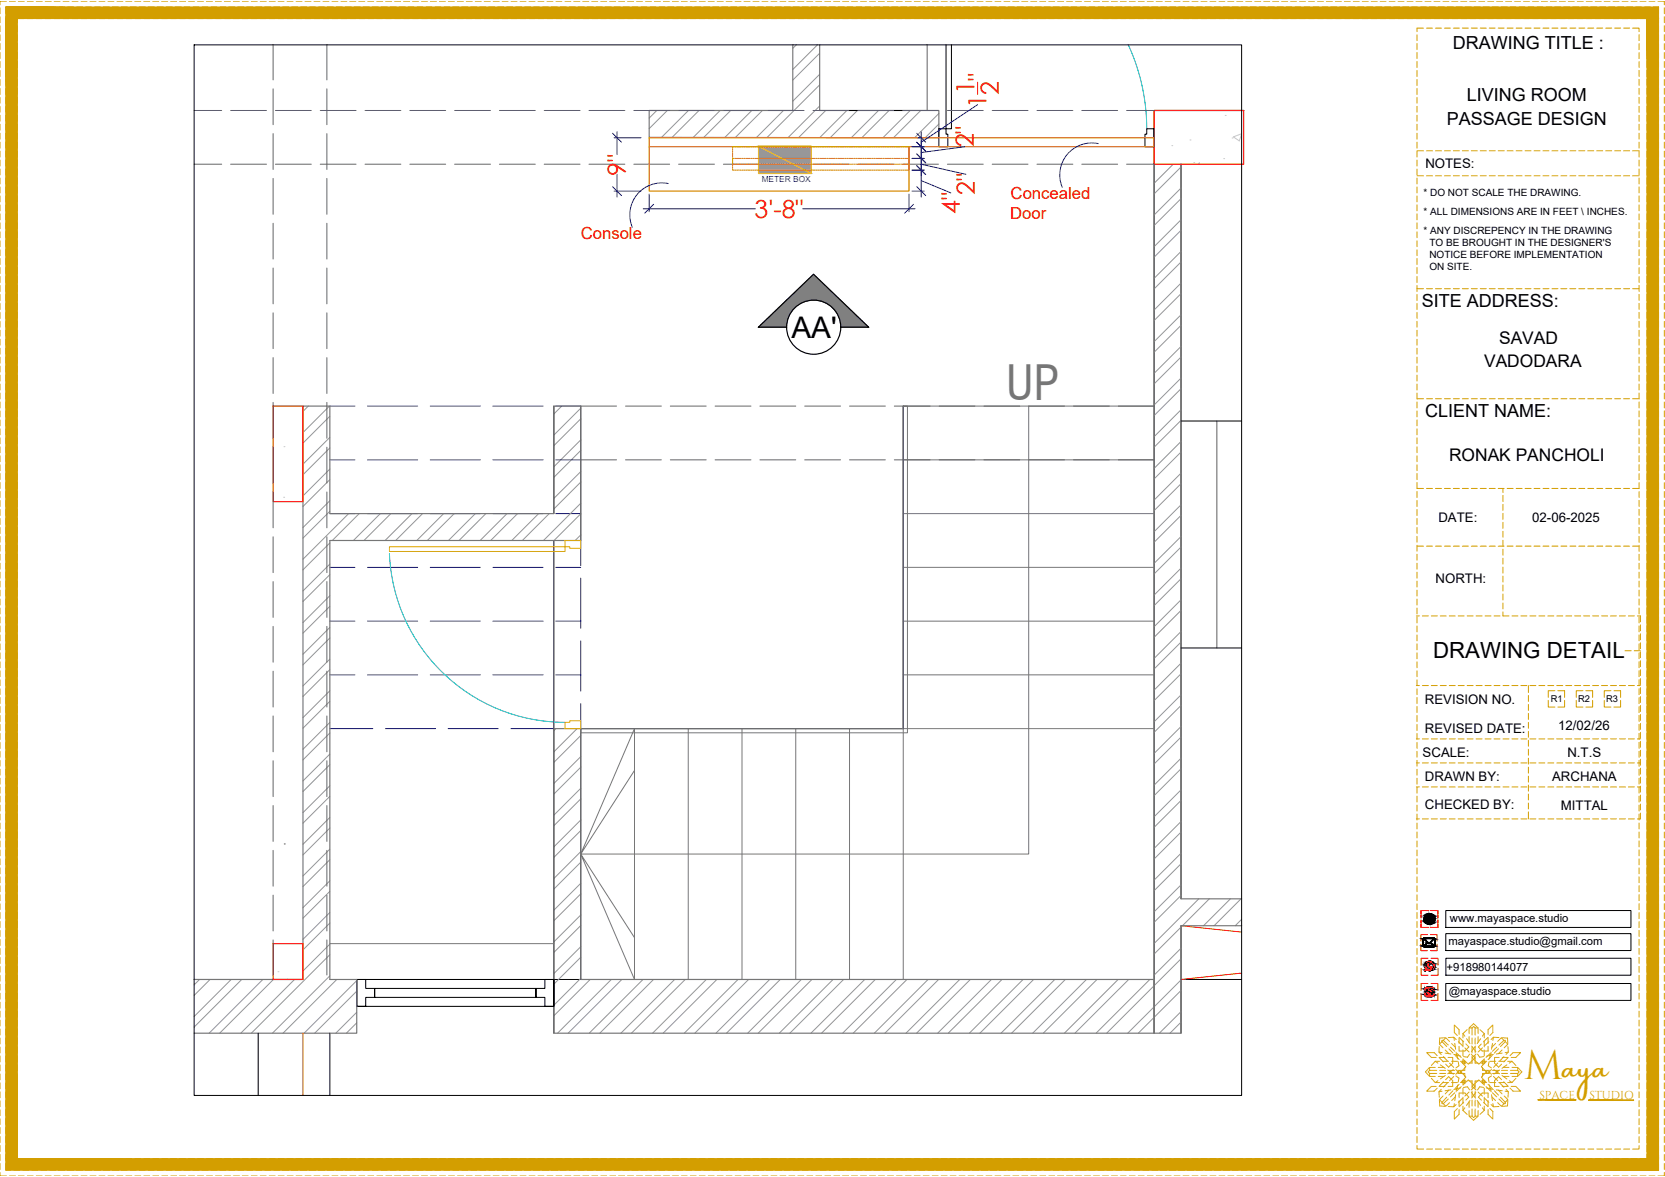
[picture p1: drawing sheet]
<svg xmlns="http://www.w3.org/2000/svg" width="420mm" height="297mm" viewBox="0 0 420 297" stroke-linecap="round" stroke-linejoin="round" font-family="sans-serif">
<defs><g id="words">
<text font-size="12" fill="#767676" x="253.9" y="100.8">UP</text>
<text font-size="10.4" fill="#d39e00" x="384.6" y="272.4">M</text>
<text font-size="7.5" x="199.7" y="85.4">AA'</text>
<text font-size="7.4" fill="#d39e00" x="394.3" y="272.4">aya</text>
<g font-size="6.3" fill="#f00">
<text x="245.9" y="23.8" transform="rotate(-90 245.9 23.8)">1</text>
<text x="252.1" y="24" transform="rotate(-90 252.1 24)">2</text>
<text x="249" y="27.3" transform="rotate(-90 249 27.3)">1 &quot;</text>
<text x="245.7" y="37.2" transform="rotate(-90 245.7 37.2)">2&quot;</text>
<text x="157.9" y="44.3" transform="rotate(-90 157.9 44.3)">9&quot;</text>
<text x="242.2" y="54" transform="rotate(-90 242.2 54)">4&quot;</text>
<text x="246" y="49.3" transform="rotate(-90 246 49.3)">2&quot;</text>
<text x="190.4" y="54.9">3'-8&quot;</text>
</g>
<text font-size="5.6" x="361.6" y="166">DRAWING DETAIL</text>
<g font-size="4.5">
<text x="366.6" y="12.4">DRAWING TITLE :</text>
<text x="370.2" y="25.5">LIVING ROOM</text>
<text x="365.1" y="31.6">PASSAGE DESIGN</text>
<text x="358.8" y="77.5">SITE ADDRESS:</text>
<text x="359.6" y="105.2">CLIENT NAME:</text>
</g>
<g font-size="4.4">
<text x="378.3" y="86.9">SAVAD</text>
<text x="374.5" y="92.5">VADODARA</text>
<text x="365.7" y="116.4">RONAK PANCHOLI</text>
</g>
<g font-size="4.2" fill="#f00">
<text x="255" y="50.2">Concealed</text>
<text x="254.9" y="55.2">Door</text>
<text x="146.5" y="60.3">Console</text>
</g>
<g font-size="3.3">
<text x="359.7" y="42.3">NOTES:</text>
<text x="363" y="131.8">DATE:</text>
<text x="386.7" y="131.8">02-06-2025</text>
<text x="362.3" y="147.2">NORTH:</text>
<text x="359.6" y="177.8">REVISION NO.</text>
<text x="359.6" y="184.9">REVISED DATE:</text>
<text x="393.2" y="184.3">12/02/26</text>
<text x="359" y="191">SCALE:</text>
<text x="395.5" y="190.9">N.T.S</text>
<text x="359.6" y="197.1">DRAWN BY:</text>
<text x="391.7" y="197.2">ARCHANA</text>
<text x="359.6" y="204.1">CHECKED BY:</text>
<text x="393.9" y="204.5">MITTAL</text>
</g>
<g font-size="2.9">
<text x="365.9" y="232.7">www.mayaspace.studio</text>
<text x="365.5" y="238.5">mayaspace.studio@gmail.com</text>
<text x="365" y="245.1">+918980144077</text>
<text x="365.6" y="251">@mayaspace.studio</text>
</g>
<g font-size="2.9" fill="#d39e00">
<text x="388.5" y="277.2">SPACE</text>
<text x="401.1" y="277.2">STUDIO</text>
</g>
<g font-size="2.5">
<text x="359.2" y="49.3">* DO NOT SCALE THE DRAWING.</text>
<text x="359.2" y="54.2">* ALL DIMENSIONS ARE IN FEET \ INCHES.</text>
<text x="359.2" y="58.9">* ANY DISCREPENCY IN THE DRAWING</text>
<text x="360.7" y="62">TO BE BROUGHT IN THE DESIGNER'S</text>
<text x="360.7" y="65">NOTICE BEFORE IMPLEMENTATION</text>
<text x="360.7" y="68.1">ON SITE.</text>
</g>
<g font-size="2.4">
<text x="391.3" y="177.2">R1</text>
<text x="398.2" y="177.2">R2</text>
<text x="405.3" y="177.2">R3</text>
</g>
<text font-size="2.1" fill="#00f" x="192.2" y="46">METER BOX</text>
</g></defs>
<!-- layer: GROUND FLOOR -->
<g fill="none" stroke="#000" stroke-width=".25">
<path d="M163.8 27.9h36.3M206.8 27.9h27.2M313.8 27.9h-22.6v232.8M298 41.4v185.4M139.8 102.5v27.1M146.5 102.5v33.9M227.9 102.5v81.4h-81.4v63.3M298 106.3h15.3M139.8 136.4v124.3M298 163.5h15.3M298 233.6v27.1M49 247.2h27.5"/>
<path d="M90 247.2h201.2M298 247.2h15.3M65.2 260.7v15.8M83.2 260.7v15.8"/>
</g>
<!-- layer: GROUND FLOOR ( STAIR ) -->
<g fill="none" stroke="#767676" stroke-width=".25">
<path d="M227.9 102.5h1.1v82.4h-82.5v-1h81.4zM227.9 116.1h63.3M259.6 102.5v113h-113.1l13.6 21.1v10.6l-13.6-31.7 13.6-21.1v-10.5l-13.6 31.6M291.2 102.5h-63.3v144.7M227.9 129.6h63.3M227.9 156.8h63.3M227.9 143.2h63.3M227.9 170.3h63.3M146.5 183.9h144.7M160.1 183.9v63.3M173.7 183.9v63.3M187.2 183.9v63.3"/>
<path d="M200.8 183.9v63.3M214.4 183.9v63.3"/>
</g>
<g fill="none" stroke="#00f" stroke-width=".25">
<path d="M83.2 116.1h6.4M83.2 102.5h6.4M92.7 116.1h12.7M92.7 102.5h12.7M108.6 116.1h12.6M108.6 102.5h12.6M124.4 116.1h12.6M124.4 102.5h12.6M140.2 116.1h6.3M140.2 102.5h6.3M83.2 129.6h6.4M92.7 129.6h12.7"/>
<path d="M108.6 129.6h12.6M124.4 129.6h12.6M140.2 129.6h6.3M146.5 136.4v6.3M83.2 156.8h6.4M83.2 143.2h6.4M92.7 156.8h12.7M92.7 143.2h12.7M108.6 156.8h12.6M108.6 143.2h12.6M124.4 156.8h12.6M124.4 143.2h12.6"/>
<path d="M140.2 156.8h6.3M140.2 143.2h6.3M146.5 145.9v12.7M83.2 170.3h6.4M92.7 170.3h12.7M108.6 170.3h12.6M124.4 170.3h12.6M140.2 170.3h6.3M146.5 161.7v12.7M146.5 177.6v6.3M83.2 183.9h10.9M97.3 183.9h12.6"/>
<path d="M113.1 183.9h12.6M128.9 183.9h10.9"/>
</g>
<!-- layer: AR HATCH-7 -->
<g fill="none" stroke="#939598" stroke-width=".25">
<path d="M200.9 11.3l-.8 .9M206.3 11.3l-6.2 6.2M206.8 18.8l-6.7 6.7M206.8 13.4l-6.7 6.8M165.7 27.9l-1.9 1.9M168.4 27.9l-4.6 4.6M173.7 27.9l-6.8 6.8M176.4 27.9l-6.8 6.8M181.7 27.9l-6.8 6.8M184.4 27.9l-6.8 6.8M189.7 27.9l-6.8 6.8M192.4 27.9l-6.8 6.8"/>
<path d="M197.7 27.9l-6.8 6.8M206.8 26.8l-7.9 7.9M206.8 21.4l-13.2 13.3M208.4 27.9l-6.8 6.8M213.7 27.9l-6.8 6.8M216.4 27.9l-6.8 6.8M221.7 27.9l-6.8 6.8M224.4 27.9l-6.8 6.8M229.7 27.9l-6.8 6.8M232.3 27.9l-6.7 6.8M236.9 28.6l-6 6.1M236.9 31.3l-3.3 3.4"/>
<path d="M296.1 41.4l-4.9 4.9M298 47.5l-6.8 6.7M298 55.5l-6.8 6.7M298 42.1l-6.8 6.8M298 50.1l-6.8 6.8M298 58.1l-6.8 6.8M298 63.5l-6.8 6.7M298 71.4l-6.8 6.8M298 79.4l-6.8 6.8M298 66.1l-6.8 6.8M298 74.1l-6.8 6.8M298 87.4l-6.8 6.8"/>
<path d="M298 95.4l-6.8 6.8M298 82.1l-6.8 6.8M298 90.1l-6.8 6.8M298 98.1l-6.8 6.8M77.8 102.5l-1.3 1.3M83.1 102.5l-6.6 6.7M83.2 110.4l-6.7 6.8M83.2 118.4l-6.7 6.8M83.2 105l-6.7 6.8M83.2 113l-6.7 6.8M141.8 102.5l-2 2M146.5 111l-6.7 6.8"/>
<path d="M146.5 113.7l-6.7 6.8M146.5 103l-6.7 6.8M146.5 119l-6.7 6.8M146.5 105.7l-6.7 6.8M298 103.4l-6.8 6.8M298 111.4l-6.8 6.8M298 119.4l-6.8 6.8M298 106.1l-6.8 6.8M298 114.1l-6.8 6.8M83.2 126.4l-6.7 6.7M83.2 121l-6.7 6.8M83.2 129l-6.7 6.8"/>
<path d="M83.2 137l-6.7 6.8M88 129.6l-11.5 11.5M90.6 129.6l-6.7 6.8M96 129.6l-6.8 6.8M98.6 129.6l-6.7 6.8M104 129.6l-6.8 6.8M106.6 129.6l-6.8 6.8M112 129.6l-6.8 6.8M114.6 129.6l-6.8 6.8M120 129.6l-6.8 6.8M122.6 129.6l-6.8 6.8M127.9 129.6l-6.7 6.8"/>
<path d="M130.6 129.6l-6.8 6.8M135.9 129.6l-6.8 6.8M138.6 129.6l-6.8 6.8M146.5 127l-9.4 9.4M146.5 135l-1.4 1.4M146.5 121.7l-6.7 6.8M146.5 129.7l-6.7 6.7M298 127.4l-6.8 6.8M298 135.4l-6.8 6.8M298 122.1l-6.8 6.8M298 130.1l-6.8 6.7M298 138.1l-6.8 6.7"/>
<path d="M83.2 142.4l-6.7 6.7M83.2 150.3l-6.7 6.8M83.2 158.3l-6.7 6.8M83.2 145l-6.7 6.8M83.2 153l-6.7 6.8M298 143.4l-6.8 6.8M298 151.4l-6.8 6.8M298 159.4l-6.8 6.8M298 146.1l-6.8 6.7M298 154l-6.8 6.8M83.2 166.3l-6.7 6.8M83.2 174.3l-6.7 6.8"/>
<path d="M83.2 161l-6.7 6.8M83.2 169l-6.7 6.8M83.2 177l-6.7 6.8M298 167.4l-6.8 6.8M298 175.4l-6.8 6.7M298 162l-6.8 6.8M298 170l-6.8 6.8M298 178l-6.8 6.8M83.2 182.3l-6.7 6.8M83.2 190.3l-6.7 6.8M83.2 198.3l-6.7 6.8M83.2 185l-6.7 6.8"/>
<path d="M83.2 193l-6.7 6.8M140.3 183.9l-.5 .5M145.6 183.9l-5.8 5.8M146.5 191l-6.7 6.7M146.5 199l-6.7 6.7M146.5 185.6l-6.7 6.8M146.5 193.6l-6.7 6.8M298 183.4l-6.8 6.7M298 191.4l-6.8 6.7M298 199.3l-6.8 6.8M298 186l-6.8 6.8M298 194l-6.8 6.8"/>
<path d="M83.2 206.3l-6.7 6.8M83.2 214.3l-6.7 6.8M83.2 201l-6.7 6.7M83.2 209l-6.7 6.7M83.2 217l-6.7 6.7M146.5 206.9l-6.7 6.8M146.5 214.9l-6.7 6.8M146.5 201.6l-6.7 6.8M146.5 209.6l-6.7 6.8M146.5 217.6l-6.7 6.8M298 207.3l-6.8 6.8M298 215.3l-6.8 6.8"/>
<path d="M298 202l-6.8 6.8M298 210l-6.8 6.8M298 218l-6.8 6.8M83.2 222.3l-6.7 6.8M83.2 230.3l-6.7 6.8M83.2 238.3l-6.7 6.8M83.2 224.9l-6.7 6.8M83.2 232.9l-6.7 6.8M146.5 222.9l-6.7 6.8M146.5 230.9l-6.7 6.8M146.5 238.9l-6.7 6.8M146.5 225.6l-6.7 6.8"/>
<path d="M146.5 233.6l-6.7 6.8M298 223.3l-6.8 6.8M298 239.3l-6.8 6.8M298 226l-6.8 6.8M298 234l-6.8 6.8M302.5 226.8l-11.3 11.3M305.2 226.8l-6.8 6.8M310.5 226.8l-6.8 6.8M313.2 226.8l-6.8 6.8M313.3 232l-1.6 1.6M50.3 247.2l-1.3 1.3M53 247.2l-4 4"/>
<path d="M58.3 247.2l-9.3 9.3M61 247.2l-12 12M66.3 247.2l-13.5 13.5M69 247.2l-13.6 13.5M74.3 247.2l-13.5 13.5M83.2 246.3l-14.5 14.4M83.2 240.9l-19.8 19.8M85 247.2l-13.6 13.5M90 247.5l-13.3 13.2M90 255.5l-5.3 5.2M90 250.1l-10.6 10.6M90 258.1l-2.6 2.6"/>
<path d="M146.5 246.9l-6.7 6.8M146.5 241.6l-6.7 6.8M148.9 247.2l-9.1 9.2M154.3 247.2l-13.6 13.5M156.9 247.2l-13.5 13.5M162.3 247.2l-13.6 13.5M164.9 247.2l-13.5 13.5M170.2 247.2l-13.5 13.5M172.9 247.2l-13.6 13.5M178.2 247.2l-13.5 13.5M180.9 247.2l-13.6 13.5M186.2 247.2l-13.5 13.5"/>
<path d="M188.9 247.2l-13.6 13.5M194.2 247.2l-13.5 13.5M196.9 247.2l-13.6 13.5M202.2 247.2l-13.5 13.5M204.9 247.2l-13.6 13.5M210.2 247.2l-13.6 13.5M212.9 247.2l-13.6 13.5M218.2 247.2l-13.6 13.5M220.9 247.2l-13.6 13.5M226.2 247.2l-13.6 13.5M228.9 247.2l-13.6 13.5M234.2 247.2l-13.6 13.5"/>
<path d="M236.9 247.2l-13.6 13.5M242.2 247.2l-13.6 13.5M244.9 247.2l-13.6 13.5M250.2 247.2l-13.6 13.5M252.8 247.2l-13.5 13.5M258.2 247.2l-13.6 13.5M260.8 247.2l-13.5 13.5M266.2 247.2l-13.6 13.5M268.8 247.2l-13.5 13.5M274.2 247.2l-13.6 13.5M276.8 247.2l-13.5 13.5M282.2 247.2l-13.6 13.5"/>
<path d="M284.8 247.2l-13.5 13.5M290.2 247.2l-13.6 13.5M298 250l-10.8 10.7M298 247.3l-13.4 13.4M298 255.3l-5.4 5.4M298 242l-18.7 18.7M298 258l-2.8 2.7"/>
</g>
<!-- layer: GROUND FLOOR -->
<path d="M298 233.6l15.3 1.6M313.3 245.6l-15.3 1.6M76.5 260.7v15.8" fill="none" stroke="#f00" stroke-width=".25"/>
<path d="M83.2 136.4h63.3" fill="none" stroke="#00f" stroke-width=".25"/>
<!-- layer: GROUND FLOOR  ( PLINE ) -->
<path d="M200.1 11.3v16.6h-36.3v6.8l73.1 .1v-6.9h-30.1v-16.6M313.8 27.9h-22.6v232.8h6.8v-27.1h15.3M298 41.4v185.4h15.3M307.1 106.3v57.2M139.8 183.9h6.7v63.3h144.7v13.5h-151.4zM49 247.2h27.5v-144.7h6.7v27.1h56.6v-27.1h6.7v33.9h-63.3v110.8h6.8v13.5h-41" fill="none" stroke="#767676" stroke-width=".3"/>
<!-- layer: GROUND FLOOR ( DW_RAIL ) -->
<path d="M90 247.2h49.8v6.8h-2.3v-2.3h-2.3v-2.3h-40.7v2.3h-2.2v2.3h-2.3v-6.8h2.3v2.2h2.2v2.3h40.7v-2.3h2.3v-2.2h2.3v6.8h-49.8z" fill="none" stroke="#000" stroke-width=".25"/>
<!-- layer: FURNITURE-1 -->
<path d="M295.7 36.8h.1M300.3 35.3h.1M309.2 29.1h.1M310.9 34.8h.1M313.3 33.7l-2.1 .9 1.5 1 .6-1.8M301.2 41h.1M302.4 41.4l.3-.3v.3M308.8 40h.1M71.7 112.7h.1M71.6 125.5h.1M70.1 245.2h.1M72.5 247h.1" fill="none" stroke="#c7c8ca" stroke-width=".25"/>
<!-- layer: COLUMN -->
<path d="M291.2 27.9h22.6v13.5h-22.6z" fill="none" stroke="#f00" stroke-width=".3"/>
<!-- layer: AR DOOR -->
<path d="M98.3 138h44.3v1.2h-44.3zM142.6 136.4h3.9v2h-2.7v-.4h-1.2zM142.6 182.3h1.2v-.4h2.7v2h-3.9z" fill="none" stroke="#ffbf00" stroke-width=".25"/>
<!-- layer: AR ELE-5 -->
<path d="M284.7 11.3a50.7 50.7 0 0 1 4.7 21.2M98.3 139.8a44.4 44.4 0 0 0 44.3 42.5" fill="none" stroke="#00b8b8" stroke-width=".25"/>
<!-- layer: FUR -->
<path d="M71.7 213h.1" fill="none" stroke="#545454" stroke-width=".25"/>
<!-- layer: 0 -->
<path d="M238.7 11.3v21.2h1.4v-21.2M236.9 32.5h1.8v1.4h.5v3.1h-2.3zM289.4 32.5h1.8v4.5h-2.3v-3.1h.5zM364.8 229.8h46.8v4.3h-46.8zM364.8 235.6h46.8v4.3h-46.8zM364.8 248.2h46.8v4.3h-46.8zM364.9 241.8h46.7v4.3h-46.7z" fill="none" stroke="#000" stroke-width=".25"/>
<!-- layer: GROUND FLOOR  ( PLINE ) -->
<path d="M83.2 238.1h56.6" fill="none" stroke="#767676" stroke-width=".25"/>
<!-- layer: PDF_INT-ELEC SWITCH BOARD -->
<path d="M191.4 36.9l13.3 6.9h-13.3v-6.9h13.3v6.9zM191.4 36.9h13.3v6.9h-13.3z" fill="none" stroke="#ffc61a" stroke-width=".3"/>
<!-- layer: Labelling -->
<path d="M68.9 102.5h7.6v24.1h-7.6zM68.9 238.1h7.6v9.1h-7.6z" fill="none" stroke="#f00" stroke-width=".3"/>
<g fill="none" stroke="#636466" stroke-width=".25">
<path d="M68.9 11.3v8.9M82.5 11.3v8.9M234 11.3v16.6M49 27.9h6.9M58.2 27.9h9M68.9 22.4v9.1M68.9 33.7v9.1M69.5 27.9h9M80.8 27.9h9.1M82.5 22.4v9.1M82.5 33.7v9.1M92.1 27.9h9.1"/>
<path d="M103.4 27.9h9.1M114.7 27.9h9.1M126 27.9h9.1M137.3 27.9h9.1M148.6 27.9h9.1M159.9 27.9h9.1M171.2 27.9h9.1M182.6 27.9h9M193.9 27.9h9M205.2 27.9h9M216.5 27.9h9M227.8 27.9h9"/>
<path d="M239.1 27.9h9M250.4 27.9h9M261.7 27.9h9M273 27.9h9M284.3 27.9h6.9M49 41.4h6.9M58.2 41.4h9M68.9 45v9.1M68.9 56.3v9.1M69.5 41.4h9M80.8 41.4h9.1M82.5 45v9.1"/>
<path d="M82.5 56.3v9.1M92.1 41.4h9.1M103.4 41.4h9.1M114.7 41.4h9.1M126 41.4h9.1M137.3 41.4h9.1M148.6 41.4h9.1M159.9 41.4h9.1M171.2 41.4h9.1M182.6 41.4h9M193.9 41.4h9M205.2 41.4h9"/>
<path d="M216.5 41.4h9M227.8 41.4h9M239.1 41.4h9M250.4 41.4h9M261.7 41.4h9M273 41.4h9M284.3 41.4h6.9M68.9 67.6v9.1M68.9 78.9v9.1M82.5 67.6v9.1M82.5 78.9v9.1M68.9 90.3v9"/>
<path d="M82.5 90.3v9M68.9 101.6v9M68.9 112.9v9M82.5 101.6v9M82.5 112.9v9M146.5 102.5h9.1M146.5 116.1h9.1M157.9 102.5h9M157.9 116.1h9M169.2 102.5h9M169.2 116.1h9M180.5 102.5h9"/>
<path d="M180.5 116.1h9M191.8 102.5h9M191.8 116.1h9M203.1 102.5h9M203.1 116.1h9M214.4 102.5h9M214.4 116.1h9M225.7 102.5h9M225.7 116.1h9M237 102.5h9M237 116.1h9M248.3 102.5h9"/>
<path d="M248.3 116.1h9M259.6 102.5h9M259.6 116.1h9M270.9 102.5h9M270.9 116.1h9M282.2 102.5h9M282.2 116.1h9M68.9 124.2v9M68.9 135.5v9M82.5 124.2v9M82.5 135.5v9M68.9 146.8v9"/>
<path d="M68.9 158.1v9M82.5 146.8v9M82.5 158.1v9M68.9 169.4v9M82.5 169.4v9M68.9 180.7v9M68.9 192v9M82.5 180.7v9M82.5 192v9M68.9 203.3v9M68.9 214.6v9M82.5 203.3v9"/>
<path d="M82.5 214.6v9M68.9 225.9v9M68.9 237.2v8.9M82.5 225.9v9M82.5 237.2v8.9"/>
</g>
<!-- layer: dim05 -->
<path d="M49 11.3h264.3v265.2h-264.3z" fill="none" stroke="#000" stroke-width=".25"/>
<!-- layer: FURNITURE -->
<path d="M163.8 37v11.2h65.6v-11.2M163.8 34.8h127.4v2.2h-127.4z" fill="none" stroke="#dd6e00" stroke-width=".3"/>
<!-- layer: el -->
<path d="M191.4 36.9l13.3 6.9v-6.9zM191.4 36.9l13.3 6.9h-13.3z" fill="#939598" stroke="#939598" stroke-width=".25"/>
<g fill="none" stroke="#939598" stroke-width=".25">
<path d="M191.5 36.9l-.1 .1M191.6 36.9l-.2 .2M191.7 36.9l-.3 .3M191.8 36.9l-.4 .4M191.9 36.9l-.5 .5M191.9 36.9l-.5 .6M192 36.9l-.6 .6M192.1 36.9l-.7 .7M192.2 36.9l-.8 .8M192.3 36.9l-.9 .9M192.4 36.9l-1 1M192.5 36.9l-1.1 1.1"/>
<path d="M192.6 36.9l-1.2 1.2M192.7 36.9l-1.3 1.3M192.8 36.9l-1.4 1.4M192.9 36.9l-1.5 1.5M193 36.9l-1.6 1.6M193.1 36.9l-1.7 1.7M193.2 36.9l-1.8 1.8M193.3 36.9l-1.9 1.9M193.4 36.9l-2 2M193.5 36.9l-2.1 2.1M193.5 36.9l-2.1 2.2M193.6 36.9l-2.2 2.2"/>
<path d="M193.7 36.9l-2.3 2.3M193.8 36.9l-2.4 2.4M193.9 36.9l-2.5 2.5M194 36.9l-2.6 2.6M194.1 36.9l-2.7 2.7M194.2 36.9l-2.8 2.8M194.3 36.9l-2.9 2.9M194.4 36.9l-3 3M194.5 36.9l-3.1 3.1M194.6 36.9l-3.2 3.2M194.7 36.9l-3.3 3.3M194.8 36.9l-3.4 3.4"/>
<path d="M194.9 36.9l-3.5 3.5M195 36.9l-3.6 3.6M195.1 36.9l-3.7 3.7M195.2 36.9l-3.8 3.8M195.3 36.9l-3.9 3.9M195.4 36.9l-4 4M195.5 36.9l-4.1 4.1M195.5 36.9l-4.1 4.2M195.6 36.9l-4.2 4.2M195.7 36.9l-4.3 4.3M195.8 36.9l-4.4 4.4M196 36.9l-4.6 4.6"/>
<path d="M196.1 36.9l-4.7 4.7M196.2 36.9l-4.8 4.8M196.3 36.9l-4.9 4.9M196.4 36.9l-5 5M196.5 36.9l-5.1 5.1M196.6 36.9l-5.2 5.2M196.7 36.9l-5.3 5.4M196.8 36.9l-5.4 5.4M196.9 36.9l-5.5 5.5M197 36.9l-5.6 5.6M197.1 36.9l-5.7 5.7M197.1 36.9l-5.7 5.8"/>
<path d="M197.2 36.9l-5.8 5.8M197.3 36.9l-5.9 5.9M197.5 36.9l-6.1 6.1M197.5 36.9l-6.1 6.2M197.6 36.9l-6.2 6.2M197.7 36.9l-6.3 6.3M197.8 36.9l-6.4 6.4M197.9 36.9l-6.5 6.5M198 36.9l-6.6 6.6M198.1 36.9l-6.7 6.7M198.3 36.9l-6.9 6.9M198.4 36.9l-6.9 6.9"/>
<path d="M198.4 36.9l-6.8 6.9M198.5 36.9l-6.8 6.9M198.6 36.9l-6.9 6.9M198.7 36.9l-6.9 6.9M198.7 36.9l-6.8 6.9M198.8 36.9l-6.8 6.9M198.9 36.9l-6.8 6.9M199.1 36.9l-7 6.9M199.1 36.9l-6.8 6.9M199.2 36.9l-6.8 6.9M199.3 36.9l-6.9 6.9M199.4 36.9l-6.9 6.9"/>
<path d="M199.5 36.9l-6.9 6.9M199.5 36.9l-6.8 6.9M199.6 36.9l-6.8 6.9M199.7 36.9l-6.9 6.9M199.9 36.9l-7 6.9M200 36.9l-6.9 6.9M200 36.9l-6.8 6.9M200.1 36.9l-6.8 6.9M200.2 36.9l-6.9 6.9M200.3 36.9l-6.9 6.9M200.3 36.9l-6.8 6.9M200.4 36.9l-6.8 6.9"/>
<path d="M200.6 36.9l-6.9 6.9M200.7 36.9l-6.9 6.9M200.7 36.9l-6.8 6.9M200.8 36.9l-6.8 6.9M200.9 36.9l-6.8 6.9M201 36.9l-6.9 6.9M201.1 36.9l-6.9 6.9M201.1 36.9l-6.8 6.9M201.2 36.9l-6.8 6.9M201.4 36.9l-7 6.9M201.5 36.9l-6.9 6.9M201.5 36.9l-6.8 6.9"/>
<path d="M201.6 36.9l-6.8 6.9M201.7 36.9l-6.9 6.9M201.8 36.9l-6.9 6.9M201.9 36.9l-6.9 6.9M201.9 36.9l-6.8 6.9M202 36.9l-6.8 6.9M202.2 36.9l-6.9 6.9M202.3 36.9l-6.9 6.9M202.3 36.9l-6.8 6.9M202.4 36.9l-6.8 6.9M202.5 36.9l-6.8 6.9M202.6 36.9l-6.9 6.9"/>
<path d="M202.7 36.9l-6.9 6.9M202.7 36.9l-6.8 6.9M202.9 36.9l-6.9 6.9M203 36.9l-6.9 6.9M203.1 36.9l-6.9 6.9M203.1 36.9l-6.8 6.9M203.2 36.9l-6.8 6.9M203.3 36.9l-6.9 6.9M203.4 36.9l-6.9 6.9M203.5 36.9l-6.9 6.9M203.6 36.9l-6.9 6.9M203.7 36.9l-6.9 6.9"/>
<path d="M203.8 36.9l-6.9 6.9M203.9 36.9l-6.9 6.9M203.9 36.9l-6.8 6.9M204 36.9l-6.8 6.9M204.1 36.9l-6.8 6.9M204.2 36.9l-6.9 6.9M204.3 36.9l-6.9 6.9M204.3 36.9l-6.8 6.9M204.5 36.9l-6.9 6.9M204.6 36.9l-6.9 6.9M204.7 36.9l-6.9 6.9M204.7 37l-6.8 6.8"/>
<path d="M204.7 37l-6.7 6.8M204.7 37.1l-6.7 6.7M204.7 37.2l-6.6 6.6M204.7 37.3l-6.5 6.5M204.7 37.4l-6.4 6.4M204.7 37.5l-6.3 6.3M204.7 37.6l-6.2 6.2M204.7 37.7l-6.1 6.1M204.7 37.8l-6 6M204.7 37.8l-5.9 6M204.7 37.9l-5.8 5.9M204.7 38l-5.8 5.8"/>
<path d="M204.7 38.1l-5.7 5.7M204.7 38.2l-5.5 5.6M204.7 38.3l-5.5 5.5M204.7 38.4l-5.4 5.4M204.7 38.5l-5.3 5.3M204.7 38.6l-5.2 5.2M204.7 38.6l-5.1 5.2M204.7 38.7l-5.1 5.1M204.7 38.8l-5 5M204.7 38.9l-4.9 4.9M204.7 39l-4.7 4.8M204.7 39.1l-4.7 4.7"/>
<path d="M204.7 39.2l-4.6 4.6M204.7 39.3l-4.5 4.5M204.7 39.4l-4.4 4.4M204.7 39.4l-4.3 4.4M204.7 39.5l-4.3 4.3M204.7 39.6l-4.2 4.2M204.7 39.7l-4.1 4.1M204.7 39.8l-3.9 4M204.7 39.9l-3.8 3.9M204.7 40l-3.8 3.8M204.7 40.1l-3.7 3.7M204.7 40.2l-3.6 3.6"/>
<path d="M204.7 40.2l-3.5 3.6M204.7 40.3l-3.5 3.5M204.7 40.4l-3.4 3.4M204.7 40.6l-3.2 3.2M204.7 40.6l-3.1 3.2M204.7 40.7l-3.1 3.1M204.7 40.8l-3 3M204.7 40.9l-2.9 2.9M204.7 41l-2.8 2.8M204.7 41l-2.7 2.8M204.7 41.1l-2.7 2.7M204.7 41.2l-2.6 2.6"/>
<path d="M204.7 41.4l-2.4 2.4M204.7 41.4l-2.3 2.4M204.7 41.5l-2.3 2.3M204.7 41.6l-2.2 2.2M204.7 41.7l-2.1 2.1M204.7 41.8l-2 2M204.7 41.8l-1.9 2M204.7 41.9l-1.9 1.9M204.7 42l-1.8 1.8M204.7 42.2l-1.6 1.6M204.7 42.2l-1.5 1.6M204.7 42.3l-1.5 1.5"/>
<path d="M204.7 42.4l-1.4 1.4M204.7 42.5l-1.3 1.3M204.7 42.6l-1.2 1.2M204.7 42.6l-1.1 1.2M204.7 42.7l-1.1 1.1M204.7 42.9l-.9 .9M204.7 43l-.8 .8M204.7 43l-.7 .8M204.7 43.1l-.7 .7M204.7 43.2l-.6 .6M204.7 43.3l-.5 .5M204.7 43.4l-.4 .4"/>
<path d="M204.7 43.4l-.3 .4M204.7 43.6l-.2 .2M204.7 43.7l-.1 .1M204.7 43.8h.1"/>
</g>
<!-- layer: furniture dimensions -->
<g fill="none" stroke="#00f" stroke-width=".25">
<path d="M155 34.8h6.7M155.7 33.3v5.7M230.1 37h3.1M230.1 40h3.1M231.7 34.8h.8M232.5 33.2v16.5M243.4 37l-10.9 1.5M246.7 26.4l-14.2 9.5M155 48.2h6.7M155.7 44v5.7M162.3 52.7h28.4M163.8 49v4.4"/>
<path d="M202.5 52.7h28.4M229.4 49v4.4M230.1 48.2h3.1M230.1 42.9h3.1M232.5 45.6l7.4 3.1M232.5 41.5l11.2 2.5"/>
</g>
<!-- layer: wall -->
<path d="M154.6 33.6l2.2 2.3M231.3 35.9l2.3 2.3M231.3 38.8l2.3 2.3M231.3 33.6l2.3 2.3M154.6 47.1l2.2 2.3M165 51.6l-2.3 2.2M230.5 51.6l-2.2 2.2M231.3 41.8l2.3 2.3M231.3 47.1l2.3 2.3" fill="none" stroke="#00f" stroke-width=".25"/>
<!-- layer: Dimension -->
<g fill="none" stroke="#e0ac11" stroke-width=".25">
<path d="M370.2 259.9l-1 .9M370.8 259.3l1.1-.9 1 .9M371.5 259.4h-.8v1.4M371.5 259.4v1.8M371.9 259.1l-.4 .3M371.9 259.1l.3 .3M372.2 259.4h.8v1.4M372.2 259.4v1.8M373.5 259.9l1 .9M360.7 269.4l-1 1.1 1 1.1M360.8 270.9v.8h1.4M360.8 270.9h1.8"/>
<path d="M360.8 270.1l-.4 .4 .4 .4M360.8 270.1h1.8M361.2 272.1l1 1.1M362.2 269.4h-1.4v.7M362.2 273.2h1.1M362.2 267.8h1.1M362.2 267.8l-1 1.1M362.2 267.8l.6 .5M362.4 274.2h-1.2l-1.2 1.2h1.9l.8-.8M362.7 266.4l-.8-.7h-1.9l1.2 1.2h1.2M362.8 272.7l-.6 .5M362.9 271.7h1.5"/>
<path d="M362.9 269.4h1.5M363.1 265.5l.6 .6M363.1 274.2h1.5M363.1 266.9h1.5M363.2 264.1l-.1 1.4 .8 .1M363.2 267l1.1 1M363.2 277.7l.1 1.4 1.4 .1M363.3 270.9h1.5M363.3 270.1h1.5M363.5 268.7l1.2 .9M363.7 274.9l-.6 .6M363.9 262.9l-.7 .6 1 .9"/>
<path d="M363.9 278.2v.3h.3M363.9 262.9l1.2 1.2M363.9 275.4l-.8 .1 .1 1.4M364 273.2h1.5M364 267.8h1.5M364.2 276.6l-1 .9 .7 .7M364.2 262.6l.6-.7 1 .9M364.2 262.6h-.3v.3M364.2 262.6l1.3 1.1M364.2 266.7l1.1 1.1M364.3 273l-1.1 1.1M364.7 265.8l1.4 .2"/>
<path d="M364.7 265l.9 .9M364.7 271.4l-1.2 .9M364.7 261.9l-1.4 .1-.1 1.4M364.8 272.5l.8-.8 1 1v1.5h-1.2M365.1 276.9l-1.2 1.3M365.3 273.3l-1.1 1.1M365.3 270l.7 .5M365.4 266.9h1.2v1.4l-1 1-.8-.7M365.5 261.8h1.4l.1 .8M365.5 277.3l-1.3 1.2M365.6 270.9h1.5M365.6 270.1h1.5"/>
<path d="M365.6 264.7l1 1.1M365.6 275.1l-.9 1M365.8 278.3l-1 .9-.6-.7M365.8 268.3l1 1.1M366 270.5l-.7 .5M366 270.5l.8 .6M366 264.3l1.1 1M366.1 275l-1.4 .3M366.3 273.2h1.5M366.3 267.8h1.5M366.3 263.4l1 .9M366.6 275.3l-1 1.1"/>
<path d="M366.8 270l-.8 .5M366.8 271.7l-1 1.1M366.9 261.8l.6 .6M366.9 266.1l.8 .1 .2 1M367 278.5l-.1 .8-1.4-.1M367.1 275.8l-1.1 1M367.1 263.3l.2 1.5M367.2 266.3l1 1.1M367.3 276.8l-1 .9M367.3 276.3l-.2 1.5M367.4 271.1l.5-.6 .4 .4 .4-.4 1.2 1.3-1.2 1.3M367.4 271.5l.8 .6-.2 1"/>
<path d="M367.4 265.6l.2 .7 1 .2M367.5 278.7l-.6 .6M367.7 265.8l1 1.1M367.8 279.8l-.8 .7v1.9l1.2-1.2v-1.2M367.8 270.9h1.8v.8M367.9 273.8l-.2 1-.8 .1M368 268l.2 1-.8 .5M368 262.9l1.1 1M368.2 261.1v-1.2l-1.2-1.2v1.9l.8 .7M368.2 277v-1.1h1.5l1 1-.8 .7M368.2 261.8v1.5M368.2 277.8v1.5"/>
<path d="M368.2 273.6l-1 1.1M368.3 261.9l1.1 1M368.5 267.8h1.1v.8M368.6 274.6l-1 .1-.2 .8M368.7 268l1.2 1.2-1.2 1.3-.4-.4-.4 .4-.5-.6M368.7 274.2l-1 1.1M369.1 277.2l-1.1 1M369.2 267.2v1.1h.7M369.2 267.7h.5v.6h-.6v-.5M369.2 260.8l.4 .7M369.2 260.8v1.1M369.2 262.7v1.5"/>
<path d="M369.2 265v1.5M369.2 274.6v1.5M369.2 276.9v1.5M369.2 279.2v1M369.3 273.7l1.2-1.2 1.4 1.3-.4 .3 .4 .4-.6 .6M369.3 274.4l1-.1 .6 .8M369.4 278.2l-1.1 1M369.6 272.4v.8h-1.1M369.6 272.7h-.5v.5M369.6 264.5l1.1 1M369.6 269.4v.7h-1.8M369.6 279.6l-.4 .6"/>
<path d="M369.7 272.8v.6h-.5M369.9 263.5l.8 .7-1 1h-1.5v-1.1M369.9 272.8h-.7v1.1M370.1 262.1l.8 1.3M370.7 272.8h.8v1.8M370.7 275.6l-1.1 1M370.7 261.6v1.4M370.7 278.1v1.4M370.9 266l-.6 .8-1-.2M370.9 277.7l-.8 1.3M371.3 266l.6 .6-.4 .4 .4 .3-1.4 1.3-1.2-1.2M371.3 275.7l.6 .8-.5 .6"/>
<path d="M371.4 264l.5 .6-.6 .8M371.5 266.5v1.8h-.8M371.5 262v1.5M371.5 264.2v1.5M371.5 275.4v1.5M371.5 277.6v1.5M371.5 279.9v1.8M372.2 262v1.5M372.2 264.2v1.5M372.2 266.5v1.8h.8M372.2 275.4v1.5M372.2 277.6v1.5"/>
<path d="M372.2 279.9v1.8M372.3 264l-.4 .6 .5 .8M372.4 275.7l-.5 .8 .4 .6M372.5 266l-.6 .6 .3 .4-.3 .3 1.3 1.3 1.2-1.2M372.8 277.7l.8 1.3M372.9 266l.5 .8 1-.2M373 261.6v1.4M373 278.1v1.4M373 275.6l1.1 1M373 272.8h-.8v1.8M373.6 262.1l-.8 1.3M373.8 272.8h.7v1.1"/>
<path d="M373.8 263.5l-.7 .7 .9 1h1.5v-1.1M374.1 272.8v.6h.4M374.1 279.6l.4 .6M374.1 264.5l-1.1 1M374.1 272.4v.8h1.1M374.1 272.7h.6v.5M374.1 269.4v.7h1.8M374.4 278.2l1 1M374.4 274.4l-1-.1-.5 .8M374.4 273.7l-1.2-1.2-1.3 1.3 .3 .3-.3 .4 .6 .6M374.5 267.2v1.1h-.7M374.5 267.7h-.4v.6"/>
<path d="M374.5 260.8v1.1M374.5 262.7v1.5M374.5 265v1.5M374.5 274.6v1.5M374.5 276.9v1.5M374.5 279.2v1M374.5 260.8l-.4 .7M374.6 277.2l1.1 1M374.7 267.8v.5h-.6M375 274.2l1.1 1.1M375 268l-1.2 1.2 1.3 1.3 .3-.4 .4 .4 .6-.6M375.1 274.6l1.1 .1 .1 .8"/>
<path d="M375.2 267.8h-1.1v.8M375.4 261.9l-1 1M375.5 261.1v-1.2l1.2-1.2v1.9l-.7 .7M375.5 261.8v1.5M375.5 277v-1.1h-1.5l-.9 1 .7 .7M375.5 277.8v1.5M375.5 273.6l1.1 1.1M375.7 262.9l-1.1 1M375.7 268l-.1 1 .8 .5M375.9 273.8l.1 1 .8 .1M375.9 270.9h-1.8v.8M375.9 273.2h1.5"/>
<path d="M375.9 267.8h1.5M376 279.8l.7 .7v1.9l-1.2-1.2v-1.2M376.1 265.8l-1.1 1.1M376.2 278.7l.7 .6M376.3 265.6l-.1 .7-1.1 .2M376.4 271.5l-.8 .6 .1 1M376.4 271.1l-.6-.6-.4 .4-.3-.4-1.3 1.3 1.2 1.3M376.4 276.3l.2 1.5M376.5 276.8l.9 .9M376.6 266.3l-1.1 1.1M376.6 275.8l1.1 1M376.6 263.3l-.2 1.5"/>
<path d="M376.7 270.9h1.5M376.7 270.1h1.5M376.7 278.5l.2 .8 1.3-.1M376.8 266.1l-.8 .1-.1 1M376.9 261.8l-.7 .6M376.9 271.7l1 1.1M377 270l.8 .5M377.1 275.3l1 1.1M377.4 263.4l-.9 .9M377.6 275l1.5 .3M377.7 264.3l-1.1 1M377.8 270.5l.6 .5"/>
<path d="M377.8 270.5l-.8 .6M377.9 278.3l1 .9 .6-.7M377.9 268.3l-1 1.1M378.1 275.1l.9 1M378.1 264.7l-1 1.1M378.2 273.2h1.5M378.2 267.8h1.5M378.2 261.8h-1.3l-.2 .8M378.2 277.3l1.3 1.2M378.3 266.9h-1.2v1.4l1.1 1 .7-.7M378.4 270l-.6 .5M378.5 273.3l1 1.1"/>
<path d="M378.6 276.9l1.2 1.3M378.9 270.9h1.5M378.9 270.1h1.5M378.9 272.5l-.7-.8-1.1 1v1.5h1.2M379 261.9l1.4 .1 .1 1.4M379 271.4l1.3 .9M379 265l-.9 .9M379.1 274.2h1.5M379.1 266.9h1.5M379.1 265.8l-1.5 .2M379.4 271.7h1.4M379.4 269.4h1.4"/>
<path d="M379.5 273l1 1.1M379.5 262.6l-.6-.7-1 .9M379.5 262.6l-1.3 1.1M379.5 262.6h.3v.3M379.5 266.7l-1 1.1M379.6 276.6l.9 .9-.7 .7M379.8 275.4l.8 .1-.1 1.4M379.8 262.9l.7 .6-.9 .9M379.8 278.2v.3h-.3M379.8 262.9l-1.2 1.2M380 274.9l.6 .6M380.3 268.7l-1.3 .9"/>
<path d="M380.4 273.2h1.1M380.4 267.8h1.1M380.5 277.7l-.1 1.4-1.4 .1M380.5 267l-1 1M380.5 264.1l.1 1.4-.8 .1M380.6 265.5l-.6 .6M380.9 272.7l.6 .5M381.1 266.4l.7-.7h1.9l-1.2 1.2h-1.2M381.2 270.9h1.8M381.2 270.1h1.8M381.3 274.2h1.2l1.2 1.2h-1.9l-.7-.8M381.5 269.4h1.5v.7"/>
<path d="M381.5 267.8l1 1.1M381.5 267.8l-.6 .5M382.5 272.1l-1 1.1M383 270.9v.8h-1.5M383 270.1l.3 .4-.3 .4M383 269.4l1 1.1-1 1.1M369.2 280.2l1 1M370.7 280.3v1.4h.8M370.8 281.7l1.1 1 1-1M371.5 281.7l.4 .3M372.2 281.7l-.3 .3M373 280.3v1.4h-.8"/>
<path d="M374.5 280.2l-1 1"/>
</g>
<g fill="#d39e00" stroke="#d39e00" stroke-width=".25">
<path d="M1.5 1.8l417 2.9v-2.9zM1.5 1.8l417 2.9h-417z"/>
<path d="M415.6 4.7l2.9 287.7v-287.7zM415.6 4.7l2.9 287.7h-2.9z"/>
<path d="M1.5 4.7l2.9 287.7v-287.7zM1.5 4.7l2.9 287.7h-2.9z"/>
<path d="M1.5 292.4l417 2.9v-2.9zM1.5 292.4l417 2.9h-417z"/>
<path d="M388.2 277.5l9.4 .1v-.1zM388.2 277.5l9.4 .1h-9.4z"/>
<path d="M400.9 277.6l11.3 .1zM400.9 277.6l11.3 .1z"/>
</g>
<g fill="none" stroke="#d39e00" stroke-width=".25">
<path d="M0 2v1.5M0 4.2v1.5M0 6.5v1.5M0 8.7v1.6M0 11v1.5M0 13.3v1.5M0 15.5v1.5M0 17.8v1.5M1.5 4.2v1.5M1.5 6.5v1.5M1.5 8.7v1.6M1.5 11v1.5"/>
<path d="M1.5 13.3v1.5M1.5 15.5v1.5M1.5 17.8v1.5M1.6 .3h-1.6v.9M2.4 .3h1.5M2.7 1.8h-1.2v1.7M3.5 1.8h1.5M4.4 6.5v1.5M4.4 8.7v1.6M4.4 11v1.5M4.4 13.3v1.5M4.4 15.5v1.5"/>
<path d="M4.4 17.8v1.5M4.6 .3h1.5M5.8 1.8h1.5M6.1 4.7h-1.7v1M6.9 .3h1.5M6.9 4.7h1.5M8 1.8h1.5M9.2 .3h1.5M9.2 4.7h1.5M10.3 1.8h1.5M11.4 .3h1.5M11.4 4.7h1.5"/>
<path d="M12.5 1.8h1.5M13.7 .3h1.5M13.7 4.7h1.5M14.8 1.8h1.5M15.9 .3h1.5M15.9 4.7h1.5M17.1 1.8h1.5M18.2 .3h1.5M18.2 4.7h1.5M19.3 1.8h1.5M20.5 .3h1.5M20.5 4.7h1.5"/>
<path d="M21.6 1.8h1.5M22.7 .3h1.5M22.7 4.7h1.5M23.8 1.8h1.6M25 .3h1.5M25 4.7h1.5M26.1 1.8h1.5M27.2 .3h1.5M27.2 4.7h1.5M28.4 1.8h1.5M29.5 .3h1.5M29.5 4.7h1.5"/>
<path d="M30.6 1.8h1.5M31.8 .3h1.5M31.8 4.7h1.5M32.9 1.8h1.5M34 .3h1.5M34 4.7h1.5M35.1 1.8h1.6M36.3 .3h1.5M36.3 4.7h1.5M37.4 1.8h1.5M38.5 .3h1.5M38.5 4.7h1.5"/>
<path d="M39.7 1.8h1.5M40.8 .3h1.5M40.8 4.7h1.5M41.9 1.8h1.5M43.1 .3h1.5M43.1 4.7h1.5M44.2 1.8h1.5M45.3 .3h1.5M45.3 4.7h1.5M46.5 1.8h1.5M47.6 .3h1.5M47.6 4.7h1.5"/>
<path d="M48.7 1.8h1.5M49.8 .3h1.6M49.8 4.7h1.6M51 1.8h1.5M52.1 .3h1.5M52.1 4.7h1.5M53.2 1.8h1.5M54.4 .3h1.5M54.4 4.7h1.5M55.5 1.8h1.5M56.6 .3h1.5M56.6 4.7h1.5"/>
<path d="M57.8 1.8h1.5M58.9 .3h1.5M58.9 4.7h1.5M60 1.8h1.5M61.2 .3h1.5M61.2 4.7h1.5M62.3 1.8h1.5M63.4 .3h1.5M63.4 4.7h1.5M64.5 1.8h1.6M65.7 .3h1.5M65.7 4.7h1.5"/>
<path d="M66.8 1.8h1.5M67.9 .3h1.5M67.9 4.7h1.5M69.1 1.8h1.5M70.2 .3h1.5M70.2 4.7h1.5M71.3 1.8h1.5M72.5 .3h1.5M72.5 4.7h1.5M73.6 1.8h1.5M74.7 .3h1.5M74.7 4.7h1.5"/>
<path d="M75.9 1.8h1.5M77 .3h1.5M77 4.7h1.5M78.1 1.8h1.5M79.2 .3h1.5M79.2 4.7h1.5M80.4 1.8h1.5M81.5 .3h1.5M81.5 4.7h1.5M82.6 1.8h1.5M83.8 .3h1.5M83.8 4.7h1.5"/>
<path d="M84.9 1.8h1.5M86 .3h1.5M86 4.7h1.5M87.2 1.8h1.5M88.3 .3h1.5M88.3 4.7h1.5M89.4 1.8h1.5M90.5 .3h1.6M90.5 4.7h1.6M91.7 1.8h1.5M92.8 .3h1.5M92.8 4.7h1.5"/>
<path d="M93.9 1.8h1.5M95.1 .3h1.5M95.1 4.7h1.5M96.2 1.8h1.5M97.3 .3h1.5M97.3 4.7h1.5M98.5 1.8h1.5M99.6 .3h1.5M99.6 4.7h1.5M100.7 1.8h1.5M101.8 .3h1.6M101.8 4.7h1.6"/>
<path d="M103 1.8h1.5M104.1 .3h1.5M104.1 4.7h1.5M105.2 1.8h1.5M106.4 .3h1.5M106.4 4.7h1.5M107.5 1.8h1.5M108.6 .3h1.5M108.6 4.7h1.5M109.8 1.8h1.5M110.9 .3h1.5M110.9 4.7h1.5"/>
<path d="M112 1.8h1.5M113.2 .3h1.5M113.2 4.7h1.5M114.3 1.8h1.5M115.4 .3h1.5M115.4 4.7h1.5M116.5 1.8h1.5M117.7 .3h1.5M117.7 4.7h1.5M118.8 1.8h1.5M119.9 .3h1.5M119.9 4.7h1.5"/>
<path d="M121.1 1.8h1.5M122.2 .3h1.5M122.2 4.7h1.5M123.3 1.8h1.5M124.5 .3h1.5M124.5 4.7h1.5M125.6 1.8h1.5M126.7 .3h1.5M126.7 4.7h1.5M127.8 1.8h1.6M129 .3h1.5M129 4.7h1.5"/>
<path d="M130.1 1.8h1.5M131.2 .3h1.5M131.2 4.7h1.5M132.4 1.8h1.5M133.5 .3h1.5M133.5 4.7h1.5M134.6 1.8h1.5M135.8 .3h1.5M135.8 4.7h1.5M136.9 1.8h1.5M138 .3h1.5M138 4.7h1.5"/>
<path d="M139.1 1.8h1.6M140.3 .3h1.5M140.3 4.7h1.5M141.4 1.8h1.5M142.5 .3h1.5M142.5 4.7h1.5M143.7 1.8h1.5M144.8 .3h1.5M144.8 4.7h1.5M145.9 1.8h1.5M147.1 .3h1.5M147.1 4.7h1.5"/>
<path d="M148.2 1.8h1.5M149.3 .3h1.5M149.3 4.7h1.5M150.5 1.8h1.5M151.6 .3h1.5M151.6 4.7h1.5M152.7 1.8h1.5M153.8 .3h1.6M153.8 4.7h1.6M155 1.8h1.5M156.1 .3h1.5M156.1 4.7h1.5"/>
<path d="M157.2 1.8h1.5M158.4 .3h1.5M158.4 4.7h1.5M159.5 1.8h1.5M160.6 .3h1.5M160.6 4.7h1.5M161.8 1.8h1.5M162.9 .3h1.5M162.9 4.7h1.5M164 1.8h1.5M165.2 .3h1.5M165.2 4.7h1.5"/>
<path d="M166.3 1.8h1.5M167.4 .3h1.5M167.4 4.7h1.5M168.5 1.8h1.6M169.7 .3h1.5M169.7 4.7h1.5M170.8 1.8h1.5M171.9 .3h1.5M171.9 4.7h1.5M173.1 1.8h1.5M174.2 .3h1.5M174.2 4.7h1.5"/>
<path d="M175.3 1.8h1.5M176.5 .3h1.5M176.5 4.7h1.5M177.6 1.8h1.5M178.7 .3h1.5M178.7 4.7h1.5M179.9 1.8h1.5M181 .3h1.5M181 4.7h1.5M182.1 1.8h1.5M183.2 .3h1.5M183.2 4.7h1.5"/>
<path d="M184.4 1.8h1.5M185.5 .3h1.5M185.5 4.7h1.5M186.6 1.8h1.5M187.8 .3h1.5M187.8 4.7h1.5M188.9 1.8h1.5M190 .3h1.5M190 4.7h1.5M191.2 1.8h1.5M192.3 .3h1.5M192.3 4.7h1.5"/>
<path d="M193.4 1.8h1.5M194.5 .3h1.6M194.5 4.7h1.6M195.7 1.8h1.5M196.8 .3h1.5M196.8 4.7h1.5M197.9 1.8h1.5M199.1 .3h1.5M199.1 4.7h1.5M200.2 1.8h1.5M201.3 .3h1.5M201.3 4.7h1.5"/>
<path d="M202.5 1.8h1.5M203.6 .3h1.5M203.6 4.7h1.5M204.7 1.8h1.5M205.8 .3h1.6M205.8 4.7h1.6M207 1.8h1.5M208.1 .3h1.5M208.1 4.7h1.5M209.2 1.8h1.5M210.4 .3h1.5M210.4 4.7h1.5"/>
<path d="M211.5 1.8h1.5M212.6 .3h1.5M212.6 4.7h1.5M213.8 1.8h1.5M214.9 .3h1.5M214.9 4.7h1.5M216 1.8h1.5M217.1 .3h1.6M217.1 4.7h1.6M218.3 1.8h1.5M219.4 .3h1.5M219.4 4.7h1.5"/>
<path d="M220.5 1.8h1.5M221.7 .3h1.5M221.7 4.7h1.5M222.8 1.8h1.5M223.9 .3h1.5M223.9 4.7h1.5M225.1 1.8h1.5M226.2 .3h1.5M226.2 4.7h1.5M227.3 1.8h1.5M228.5 .3h1.5M228.5 4.7h1.5"/>
<path d="M229.6 1.8h1.5M230.7 .3h1.5M230.7 4.7h1.5M231.8 1.8h1.6M233 .3h1.5M233 4.7h1.5M234.1 1.8h1.5M235.2 .3h1.5M235.2 4.7h1.5M236.4 1.8h1.5M237.5 .3h1.5M237.5 4.7h1.5"/>
<path d="M238.6 1.8h1.5M239.8 .3h1.5M239.8 4.7h1.5M240.9 1.8h1.5M242 .3h1.5M242 4.7h1.5M243.2 1.8h1.5M244.3 .3h1.5M244.3 4.7h1.5M245.4 1.8h1.5M246.5 .3h1.6M246.5 4.7h1.6"/>
<path d="M247.7 1.8h1.5M248.8 .3h1.5M248.8 4.7h1.5M249.9 1.8h1.5M251.1 .3h1.5M251.1 4.7h1.5M252.2 1.8h1.5M253.3 .3h1.5M253.3 4.7h1.5M254.5 1.8h1.5M255.6 .3h1.5M255.6 4.7h1.5"/>
<path d="M256.7 1.8h1.5M257.9 .3h1.5M257.9 4.7h1.5M259 1.8h1.5M260.1 .3h1.5M260.1 4.7h1.5M261.2 1.8h1.6M262.4 .3h1.5M262.4 4.7h1.5M263.5 1.8h1.5M264.6 .3h1.5M264.6 4.7h1.5"/>
<path d="M265.8 1.8h1.5M266.9 .3h1.5M266.9 4.7h1.5M268 1.8h1.5M269.2 .3h1.5M269.2 4.7h1.5M270.3 1.8h1.5M271.4 .3h1.5M271.4 4.7h1.5M272.5 1.8h1.6M273.7 .3h1.5M273.7 4.7h1.5"/>
<path d="M274.8 1.8h1.5M275.9 .3h1.5M275.9 4.7h1.5M277.1 1.8h1.5M278.2 .3h1.5M278.2 4.7h1.5M279.3 1.8h1.5M280.5 .3h1.5M280.5 4.7h1.5M281.6 1.8h1.5M282.7 .3h1.5M282.7 4.7h1.5"/>
<path d="M283.9 1.8h1.5M285 .3h1.5M285 4.7h1.5M286.1 1.8h1.5M287.2 .3h1.5M287.2 4.7h1.5M288.4 1.8h1.5M289.5 .3h1.5M289.5 4.7h1.5M290.6 1.8h1.5M291.8 .3h1.5M291.8 4.7h1.5"/>
<path d="M292.9 1.8h1.5M294 .3h1.5M294 4.7h1.5M295.2 1.8h1.5M296.3 .3h1.5M296.3 4.7h1.5M297.4 1.8h1.5M298.5 .3h1.6M298.5 4.7h1.6M299.7 1.8h1.5M300.8 .3h1.5M300.8 4.7h1.5"/>
<path d="M301.9 1.8h1.5M303.1 .3h1.5M303.1 4.7h1.5M304.2 1.8h1.5M305.3 .3h1.5M305.3 4.7h1.5M306.5 1.8h1.5M307.6 .3h1.5M307.6 4.7h1.5M308.7 1.8h1.5M309.8 .3h1.6M309.8 4.7h1.6"/>
<path d="M311 1.8h1.5M312.1 .3h1.5M312.1 4.7h1.5M313.2 1.8h1.5M314.4 .3h1.5M314.4 4.7h1.5M315.5 1.8h1.5M316.6 .3h1.5M316.6 4.7h1.5M317.8 1.8h1.5M318.9 .3h1.5M318.9 4.7h1.5"/>
<path d="M320 1.8h1.5M321.2 .3h1.5M321.2 4.7h1.5M322.3 1.8h1.5M323.4 .3h1.5M323.4 4.7h1.5M324.5 1.8h1.6M325.7 .3h1.5M325.7 4.7h1.5M326.8 1.8h1.5M327.9 .3h1.5M327.9 4.7h1.5"/>
<path d="M329.1 1.8h1.5M330.2 .3h1.5M330.2 4.7h1.5M331.3 1.8h1.5M332.5 .3h1.5M332.5 4.7h1.5M333.6 1.8h1.5M334.7 .3h1.5M334.7 4.7h1.5M335.9 1.8h1.5M337 .3h1.5M337 4.7h1.5"/>
<path d="M338.1 1.8h1.5M339.2 .3h1.6M339.2 4.7h1.6M340.4 1.8h1.5M341.5 .3h1.5M341.5 4.7h1.5M342.6 1.8h1.5M343.8 .3h1.5M343.8 4.7h1.5M344.9 1.8h1.5M346 .3h1.5M346 4.7h1.5"/>
<path d="M347.2 1.8h1.5M348.3 .3h1.5M348.3 4.7h1.5M349.4 1.8h1.5M350.6 .3h1.5M350.6 4.7h1.5M351.7 1.8h1.5M352.8 .3h1.5M352.8 4.7h1.5M353.9 1.8h1.6M355.1 .3h1.5M355.1 4.7h1.5"/>
<path d="M356.2 1.8h1.5M357.3 .3h1.5M357.3 4.7h1.5M357.6 8.7v1.6M357.6 11v1.5M357.6 13.3v1.5M357.6 15.5v1.5M357.6 17.8v1.5M358.5 1.8h1.5M359.2 7.1h-1.6v.9M359.6 .3h1.5M359.6 4.7h1.5"/>
<path d="M360 7.1h1.5M360.7 1.8h1.5M361.9 .3h1.5M361.9 4.7h1.5M362.2 7.1h1.5M363 1.8h1.5M364.1 .3h1.5M364.1 4.7h1.5M364.5 7.1h1.5M365.2 1.8h1.6M366.4 .3h1.5M366.4 4.7h1.5"/>
<path d="M366.8 7.1h1.5M367.5 1.8h1.5M368.6 .3h1.5M368.6 4.7h1.5M369 7.1h1.5M369.8 1.8h1.5M370.9 .3h1.5M370.9 4.7h1.5M371.3 7.1h1.5M372 1.8h1.5M373.2 .3h1.5M373.2 4.7h1.5"/>
<path d="M373.5 7.1h1.6M374.3 1.8h1.5M375.4 .3h1.5M375.4 4.7h1.5M375.8 7.1h1.5M376.5 1.8h1.6M377.7 .3h1.5M377.7 4.7h1.5M378.1 7.1h1.5M378.8 1.8h1.5M379.9 .3h1.5M379.9 4.7h1.5"/>
<path d="M380.3 7.1h1.5M381.1 1.8h1.5M382.2 .3h1.5M382.2 4.7h1.5M382.6 7.1h1.5M383.3 1.8h1.5M384.5 .3h1.5M384.5 4.7h1.5M384.9 7.1h1.5M385.6 1.8h1.5M386.7 .3h1.5M386.7 4.7h1.5"/>
<path d="M387.1 7.1h1.5M387.9 1.8h1.5M389 .3h1.5M389 4.7h1.5M389.4 7.1h1.5M390.1 1.8h1.5M391.2 .3h1.5M391.2 4.7h1.5M391.6 7.1h1.5M392.4 1.8h1.5M393.5 .3h1.5M393.5 4.7h1.5"/>
<path d="M393.9 7.1h1.5M394.6 1.8h1.5M395.8 .3h1.5M395.8 4.7h1.5M396.2 7.1h1.5M396.9 1.8h1.5M398 .3h1.5M398 4.7h1.5M398.4 7.1h1.5M399.2 1.8h1.5M400.3 .3h1.5M400.3 4.7h1.5"/>
<path d="M400.7 7.1h1.5M401.4 1.8h1.5M402.5 .3h1.6M402.5 4.7h1.6M402.9 7.1h1.5M403.7 1.8h1.5M404.8 .3h1.5M404.8 4.7h1.5M405.2 7.1h1.5M405.9 1.8h1.5M407.1 .3h1.5M407.1 4.7h1.5"/>
<path d="M407.5 7.1h1.5M408.2 1.8h1.5M409.3 .3h1.5M409.3 4.7h1.5M409.7 7.1h1.5M410.5 1.8h1.5M411.6 .3h1.5M411.6 4.7h1.5M412 7.1h1.6v.9M412.7 1.8h1.5M413.6 8.7v1.6M413.6 11v1.5"/>
<path d="M413.6 13.3v1.5M413.6 15.5v1.5M413.6 17.8v1.5M413.9 .3h1.5M413.9 4.7h1.7v1M415 1.8h1.5M415.6 6.5v1.5M415.6 8.7v1.6M415.6 11v1.5M415.6 13.3v1.5M415.6 15.5v1.5M415.6 17.8v1.5"/>
<path d="M416.1 .3h1.5M417.2 1.8h1.3v1.7M418.4 .3h1.6v.9M418.5 4.2v1.5M418.5 6.5v1.5M418.5 8.7v1.6M418.5 11v1.5M418.5 13.3v1.5M418.5 15.5v1.5M418.5 17.8v1.5M420 2v1.5M420 4.2v1.5"/>
<path d="M420 6.5v1.5M420 8.7v1.6M420 11v1.5M420 13.3v1.5M420 15.5v1.5M420 17.8v1.5M0 20.1v1.5M0 22.3v1.5M0 24.6v1.5M0 26.8v1.5M0 29.1v1.5M0 31.4v1.5"/>
<path d="M0 33.6v1.5M0 35.9v1.5M0 38.1v1.5M1.5 20.1v1.5M1.5 22.3v1.5M1.5 24.6v1.5M1.5 26.8v1.5M1.5 29.1v1.5M1.5 31.4v1.5M1.5 33.6v1.5M1.5 35.9v1.5M1.5 38.1v1.5"/>
<path d="M4.4 20.1v1.5M4.4 22.3v1.5M4.4 24.6v1.5M4.4 26.8v1.5M4.4 29.1v1.5M4.4 31.4v1.5M4.4 33.6v1.5M4.4 35.9v1.5M4.4 38.1v1.5M357.6 38.1h1.6M357.6 20.1v1.5M357.6 22.3v1.5"/>
<path d="M357.6 24.6v1.5M357.6 26.8v1.5M357.6 29.1v1.5M357.6 31.4v1.5M357.6 33.6v1.5M357.6 35.9v1.5M357.6 38.1v1.5M360 38.1h1.5M362.2 38.1h1.5M364.5 38.1h1.5M366.8 38.1h1.5M369 38.1h1.5"/>
<path d="M371.3 38.1h1.5M373.5 38.1h1.6M375.8 38.1h1.5M378.1 38.1h1.5M380.3 38.1h1.5M382.6 38.1h1.5M384.9 38.1h1.5M387.1 38.1h1.5M389.4 38.1h1.5M391.6 38.1h1.5M393.9 38.1h1.5M396.2 38.1h1.5"/>
<path d="M398.4 38.1h1.5M400.7 38.1h1.5M402.9 38.1h1.5M405.2 38.1h1.5M407.5 38.1h1.5M409.7 38.1h1.5M412 38.1h1.6M413.6 20.1v1.5M413.6 22.3v1.5M413.6 24.6v1.5M413.6 26.8v1.5M413.6 29.1v1.5"/>
<path d="M413.6 31.4v1.5M413.6 33.6v1.5M413.6 35.9v1.5M413.6 38.1v1.5M415.6 20.1v1.5M415.6 22.3v1.5M415.6 24.6v1.5M415.6 26.8v1.5M415.6 29.1v1.5M415.6 31.4v1.5M415.6 33.6v1.5M415.6 35.9v1.5"/>
<path d="M415.6 38.1v1.5M418.5 20.1v1.5M418.5 22.3v1.5M418.5 24.6v1.5M418.5 26.8v1.5M418.5 29.1v1.5M418.5 31.4v1.5M418.5 33.6v1.5M418.5 35.9v1.5M418.5 38.1v1.5M420 20.1v1.5M420 22.3v1.5"/>
<path d="M420 24.6v1.5M420 26.8v1.5M420 29.1v1.5M420 31.4v1.5M420 33.6v1.5M420 35.9v1.5M420 38.1v1.5M0 40.4v1.5M0 42.7v1.5M0 44.9v1.5M0 47.2v1.5M0 49.4v1.5"/>
<path d="M0 51.7v1.5M0 54v1.5M0 56.2v1.5M0 58.5v1.5M1.5 40.4v1.5M1.5 42.7v1.5M1.5 44.9v1.5M1.5 47.2v1.5M1.5 49.4v1.5M1.5 51.7v1.5M1.5 54v1.5M1.5 56.2v1.5"/>
<path d="M1.5 58.5v1.5M4.4 40.4v1.5M4.4 42.7v1.5M4.4 44.9v1.5M4.4 47.2v1.5M4.4 49.4v1.5M4.4 51.7v1.5M4.4 54v1.5M4.4 56.2v1.5M4.4 58.5v1.5M357.6 44.4h1.6M357.6 40.4v1.5"/>
<path d="M357.6 42.7v1.5M357.6 44.9v1.5M357.6 47.2v1.5M357.6 49.4v1.5M357.6 51.7v1.5M357.6 54v1.5M357.6 56.2v1.5M357.6 58.5v1.5M360 44.4h1.5M362.2 44.4h1.5M364.5 44.4h1.5M366.8 44.4h1.5"/>
<path d="M369 44.4h1.5M371.3 44.4h1.5M373.5 44.4h1.6M375.8 44.4h1.5M378.1 44.4h1.5M380.3 44.4h1.5M382.6 44.4h1.5M384.9 44.4h1.5M387.1 44.4h1.5M389.4 44.4h1.5M391.6 44.4h1.5M393.9 44.4h1.5"/>
<path d="M396.2 44.4h1.5M398.4 44.4h1.5M400.7 44.4h1.5M402.9 44.4h1.5M405.2 44.4h1.5M407.5 44.4h1.5M409.7 44.4h1.5M412 44.4h1.6M413.6 40.4v1.5M413.6 42.7v1.5M413.6 44.9v1.5M413.6 47.2v1.5"/>
<path d="M413.6 49.4v1.5M413.6 51.7v1.5M413.6 54v1.5M413.6 56.2v1.5M413.6 58.5v1.5M415.6 40.4v1.5M415.6 42.7v1.5M415.6 44.9v1.5M415.6 47.2v1.5M415.6 49.4v1.5M415.6 51.7v1.5M415.6 54v1.5"/>
<path d="M415.6 56.2v1.5M415.6 58.5v1.5M418.5 40.4v1.5M418.5 42.7v1.5M418.5 44.9v1.5M418.5 47.2v1.5M418.5 49.4v1.5M418.5 51.7v1.5M418.5 54v1.5M418.5 56.2v1.5M418.5 58.5v1.5M420 40.4v1.5"/>
<path d="M420 42.7v1.5M420 44.9v1.5M420 47.2v1.5M420 49.4v1.5M420 51.7v1.5M420 54v1.5M420 56.2v1.5M420 58.5v1.5M0 60.7v1.6M0 63v1.5M0 65.3v1.5M0 67.5v1.5"/>
<path d="M0 69.8v1.5M0 72v1.6M0 74.3v1.5M0 76.6v1.5M0 78.8v1.5M1.5 60.7v1.6M1.5 63v1.5M1.5 65.3v1.5M1.5 67.5v1.5M1.5 69.8v1.5M1.5 72v1.6M1.5 74.3v1.5"/>
<path d="M1.5 76.6v1.5M1.5 78.8v1.5M4.4 60.7v1.6M4.4 63v1.5M4.4 65.3v1.5M4.4 67.5v1.5M4.4 69.8v1.5M4.4 72v1.6M4.4 74.3v1.5M4.4 76.6v1.5M4.4 78.8v1.5M357.6 60.7v1.6"/>
<path d="M357.6 63v1.5M357.6 65.3v1.5M357.6 67.5v1.5M357.6 69.8v1.5M357.6 72v1.6M357.6 74.3v1.5M357.6 76.6v1.5M357.6 78.8v1.5M357.6 72.9h1.6M360 72.9h1.5M362.2 72.9h1.5M364.5 72.9h1.5"/>
<path d="M366.8 72.9h1.5M369 72.9h1.5M371.3 72.9h1.5M373.5 72.9h1.6M375.8 72.9h1.5M378.1 72.9h1.5M380.3 72.9h1.5M382.6 72.9h1.5M384.9 72.9h1.5M387.1 72.9h1.5M389.4 72.9h1.5M391.6 72.9h1.5"/>
<path d="M393.9 72.9h1.5M396.2 72.9h1.5M398.4 72.9h1.5M400.7 72.9h1.5M402.9 72.9h1.5M405.2 72.9h1.5M407.5 72.9h1.5M409.7 72.9h1.5M412 72.9h1.6M413.6 60.7v1.6M413.6 63v1.5M413.6 65.3v1.5"/>
<path d="M413.6 67.5v1.5M413.6 69.8v1.5M413.6 72v1.6M413.6 74.3v1.5M413.6 76.6v1.5M413.6 78.8v1.5M415.6 60.7v1.6M415.6 63v1.5M415.6 65.3v1.5M415.6 67.5v1.5M415.6 69.8v1.5M415.6 72v1.6"/>
<path d="M415.6 74.3v1.5M415.6 76.6v1.5M415.6 78.8v1.5M418.5 60.7v1.6M418.5 63v1.5M418.5 65.3v1.5M418.5 67.5v1.5M418.5 69.8v1.5M418.5 72v1.6M418.5 74.3v1.5M418.5 76.6v1.5M418.5 78.8v1.5"/>
<path d="M420 60.7v1.6M420 63v1.5M420 65.3v1.5M420 67.5v1.5M420 69.8v1.5M420 72v1.6M420 74.3v1.5M420 76.6v1.5M420 78.8v1.5M0 81.1v1.5M0 83.4v1.5M0 85.6v1.5"/>
<path d="M0 87.9v1.5M0 90.1v1.5M0 92.4v1.5M0 94.7v1.5M0 96.9v1.5M0 99.2v1.5M1.5 81.1v1.5M1.5 83.4v1.5M1.5 85.6v1.5M1.5 87.9v1.5M1.5 90.1v1.5M1.5 92.4v1.5"/>
<path d="M1.5 94.7v1.5M1.5 96.9v1.5M1.5 99.2v1.5M4.4 81.1v1.5M4.4 83.4v1.5M4.4 85.6v1.5M4.4 87.9v1.5M4.4 90.1v1.5M4.4 92.4v1.5M4.4 94.7v1.5M4.4 96.9v1.5M4.4 99.2v1.5"/>
<path d="M357.6 81.1v1.5M357.6 83.4v1.5M357.6 85.6v1.5M357.6 87.9v1.5M357.6 90.1v1.5M357.6 92.4v1.5M357.6 94.7v1.5M357.6 96.9v1.5M357.6 99.2v1.5M413.6 81.1v1.5M413.6 83.4v1.5M413.6 85.6v1.5"/>
<path d="M413.6 87.9v1.5M413.6 90.1v1.5M413.6 92.4v1.5M413.6 94.7v1.5M413.6 96.9v1.5M413.6 99.2v1.5M415.6 81.1v1.5M415.6 83.4v1.5M415.6 85.6v1.5M415.6 87.9v1.5M415.6 90.1v1.5M415.6 92.4v1.5"/>
<path d="M415.6 94.7v1.5M415.6 96.9v1.5M415.6 99.2v1.5M418.5 81.1v1.5M418.5 83.4v1.5M418.5 85.6v1.5M418.5 87.9v1.5M418.5 90.1v1.5M418.5 92.4v1.5M418.5 94.7v1.5M418.5 96.9v1.5M418.5 99.2v1.5"/>
<path d="M420 81.1v1.5M420 83.4v1.5M420 85.6v1.5M420 87.9v1.5M420 90.1v1.5M420 92.4v1.5M420 94.7v1.5M420 96.9v1.5M420 99.2v1.5M0 101.4v1.6M0 103.7v1.5M0 106v1.5"/>
<path d="M0 108.2v1.5M0 110.5v1.5M0 112.8v1.5M0 115v1.5M0 117.3v1.5M0 119.5v1.5M1.5 101.4v1.6M1.5 103.7v1.5M1.5 106v1.5M1.5 108.2v1.5M1.5 110.5v1.5M1.5 112.8v1.5"/>
<path d="M1.5 115v1.5M1.5 117.3v1.5M1.5 119.5v1.5M4.4 101.4v1.6M4.4 103.7v1.5M4.4 106v1.5M4.4 108.2v1.5M4.4 110.5v1.5M4.4 112.8v1.5M4.4 115v1.5M4.4 117.3v1.5M4.4 119.5v1.5"/>
<path d="M357.6 101.4v1.6M357.6 103.7v1.5M357.6 106v1.5M357.6 108.2v1.5M357.6 110.5v1.5M357.6 112.8v1.5M357.6 115v1.5M357.6 117.3v1.5M357.6 119.5v1.5M357.6 100.6h1.6M360 100.6h1.5M362.2 100.6h1.5"/>
<path d="M364.5 100.6h1.5M366.8 100.6h1.5M369 100.6h1.5M371.3 100.6h1.5M373.5 100.6h1.6M375.8 100.6h1.5M378.1 100.6h1.5M380.3 100.6h1.5M382.6 100.6h1.5M384.9 100.6h1.5M387.1 100.6h1.5M389.4 100.6h1.5"/>
<path d="M391.6 100.6h1.5M393.9 100.6h1.5M396.2 100.6h1.5M398.4 100.6h1.5M400.7 100.6h1.5M402.9 100.6h1.5M405.2 100.6h1.5M407.5 100.6h1.5M409.7 100.6h1.5M412 100.6h1.6M413.6 101.4v1.6M413.6 103.7v1.5"/>
<path d="M413.6 106v1.5M413.6 108.2v1.5M413.6 110.5v1.5M413.6 112.8v1.5M413.6 115v1.5M413.6 117.3v1.5M413.6 119.5v1.5M415.6 101.4v1.6M415.6 103.7v1.5M415.6 106v1.5M415.6 108.2v1.5M415.6 110.5v1.5"/>
<path d="M415.6 112.8v1.5M415.6 115v1.5M415.6 117.3v1.5M415.6 119.5v1.5M418.5 101.4v1.6M418.5 103.7v1.5M418.5 106v1.5M418.5 108.2v1.5M418.5 110.5v1.5M418.5 112.8v1.5M418.5 115v1.5M418.5 117.3v1.5"/>
<path d="M418.5 119.5v1.5M420 101.4v1.6M420 103.7v1.5M420 106v1.5M420 108.2v1.5M420 110.5v1.5M420 112.8v1.5M420 115v1.5M420 117.3v1.5M420 119.5v1.5M0 121.8v1.5M0 124.1v1.5"/>
<path d="M0 126.3v1.5M0 128.6v1.5M0 130.8v1.5M0 133.1v1.5M0 135.4v1.5M0 137.6v1.5M0 139.9v1.5M1.5 121.8v1.5M1.5 124.1v1.5M1.5 126.3v1.5M1.5 128.6v1.5M1.5 130.8v1.5"/>
<path d="M1.5 133.1v1.5M1.5 135.4v1.5M1.5 137.6v1.5M1.5 139.9v1.5M4.4 121.8v1.5M4.4 124.1v1.5M4.4 126.3v1.5M4.4 128.6v1.5M4.4 130.8v1.5M4.4 133.1v1.5M4.4 135.4v1.5M4.4 137.6v1.5"/>
<path d="M4.4 139.9v1.5M357.6 121.8v1.5h1.6M357.6 124.1v1.5M357.6 126.3v1.5M357.6 128.6v1.5M357.6 130.8v1.5M357.6 133.1v1.5M357.6 135.4v1.5M357.6 137.6v1.5M357.6 139.9v1.5M357.6 137.8h1.6M360 123.3h1.5"/>
<path d="M360 137.8h1.5M362.2 123.3h1.5M362.2 137.8h1.5M364.5 123.3h1.5M364.5 137.8h1.5M366.8 123.3h1.5M366.8 137.8h1.5M369 123.3h1.5M369 137.8h1.5M371.3 123.3h1.5M371.3 137.8h1.5M373.5 123.3h1.6"/>
<path d="M373.5 137.8h1.6M375.8 123.3h1.5M375.8 137.8h1.5M378.1 123.3h1.5M378.1 137.8h1.5M379.3 123.3v1M379.3 125v1.6M379.3 127.3v1.5M379.3 129.6v1.5M379.3 131.8v1.5M379.3 134.1v1.5M379.3 136.3v1.6"/>
<path d="M379.3 138.6v1.5M380.3 123.3h1.5M380.3 137.8h1.5M382.6 123.3h1.5M382.6 137.8h1.5M384.9 123.3h1.5M384.9 137.8h1.5M387.1 123.3h1.5M387.1 137.8h1.5M389.4 123.3h1.5M389.4 137.8h1.5M391.6 123.3h1.5"/>
<path d="M391.6 137.8h1.5M393.9 123.3h1.5M393.9 137.8h1.5M396.2 123.3h1.5M396.2 137.8h1.5M398.4 123.3h1.5M398.4 137.8h1.5M400.7 123.3h1.5M400.7 137.8h1.5M402.9 123.3h1.5M402.9 137.8h1.5M405.2 123.3h1.5"/>
<path d="M405.2 137.8h1.5M407.5 123.3h1.5M407.5 137.8h1.5M409.7 123.3h1.5M409.7 137.8h1.5M412 137.8h1.6M413.6 121.8v1.5h-1.6M413.6 124.1v1.5M413.6 126.3v1.5M413.6 128.6v1.5M413.6 130.8v1.5M413.6 133.1v1.5"/>
<path d="M413.6 135.4v1.5M413.6 137.6v1.5M413.6 139.9v1.5M415.6 121.8v1.5M415.6 124.1v1.5M415.6 126.3v1.5M415.6 128.6v1.5M415.6 130.8v1.5M415.6 133.1v1.5M415.6 135.4v1.5M415.6 137.6v1.5M415.6 139.9v1.5"/>
<path d="M418.5 121.8v1.5M418.5 124.1v1.5M418.5 126.3v1.5M418.5 128.6v1.5M418.5 130.8v1.5M418.5 133.1v1.5M418.5 135.4v1.5M418.5 137.6v1.5M418.5 139.9v1.5M420 121.8v1.5M420 124.1v1.5M420 126.3v1.5"/>
<path d="M420 128.6v1.5M420 130.8v1.5M420 133.1v1.5M420 135.4v1.5M420 137.6v1.5M420 139.9v1.5M0 142.1v1.5M0 144.4v1.5M0 146.7v1.5M0 148.9v1.5M0 151.2v1.5M0 153.4v1.5"/>
<path d="M0 155.7v1.5M0 158v1.5M1.5 142.1v1.5M1.5 144.4v1.5M1.5 146.7v1.5M1.5 148.9v1.5M1.5 151.2v1.5M1.5 153.4v1.5M1.5 155.7v1.5M1.5 158v1.5M4.4 142.1v1.5M4.4 144.4v1.5"/>
<path d="M4.4 146.7v1.5M4.4 148.9v1.5M4.4 151.2v1.5M4.4 153.4v1.5M4.4 155.7v1.5M4.4 158v1.5M357.4 155.4h.8M357.6 142.1v1.5M357.6 144.4v1.5M357.6 146.7v1.5M357.6 148.9v1.5M357.6 151.2v1.5"/>
<path d="M357.6 153.4v1.5M357.6 155.7v1.5M357.6 158v1.5M358.9 155.4h1.5M361.2 155.4h1.5M363.5 155.4h1.5M365.7 155.4h1.5M368 155.4h1.5M370.2 155.4h1.5M372.5 155.4h1.5M374.8 155.4h1.5M377 155.4h1.5"/>
<path d="M379.3 154.4v1h1.5M379.3 140.9v1.5M379.3 143.1v1.5M379.3 145.4v1.5M379.3 147.6v1.6M379.3 149.9v1.5M379.3 152.2v1.5M381.5 155.4h1.5M383.8 155.4h1.5M386.1 155.4h1.5M388.3 155.4h1.5M390.6 155.4h1.5"/>
<path d="M392.8 155.4h1.6M395.1 155.4h1.5M397.4 155.4h1.5M399.6 155.4h1.5M401.9 155.4h1.5M404.1 155.4h1.6M406.4 155.4h1.5M408.7 155.4h1.5M410.9 155.4h1.5M413.2 155.4h.8v1.5M413.6 142.1v1.5M413.6 144.4v1.5"/>
<path d="M413.6 146.7v1.5M413.6 148.9v1.5M413.6 151.2v1.5M413.6 153.4v1.5M413.6 155.7v1.5M413.6 158v1.5M414 157.7v1.5M414 160v1.5M415.6 142.1v1.5M415.6 144.4v1.5M415.6 146.7v1.5M415.6 148.9v1.5"/>
<path d="M415.6 151.2v1.5M415.6 153.4v1.5M415.6 155.7v1.5M415.6 158v1.5M418.5 142.1v1.5M418.5 144.4v1.5M418.5 146.7v1.5M418.5 148.9v1.5M418.5 151.2v1.5M418.5 153.4v1.5M418.5 155.7v1.5M418.5 158v1.5"/>
<path d="M420 142.1v1.5M420 144.4v1.5M420 146.7v1.5M420 148.9v1.5M420 151.2v1.5M420 153.4v1.5M420 155.7v1.5M420 158v1.5M0 160.2v1.5M0 162.5v1.5M0 164.7v1.6M0 167v1.5"/>
<path d="M0 169.3v1.5M0 171.5v1.5M0 173.8v1.5M0 176.1v1.5M0 178.3v1.5M1.5 160.2v1.5M1.5 162.5v1.5M1.5 164.7v1.6M1.5 167v1.5M1.5 169.3v1.5M1.5 171.5v1.5M1.5 173.8v1.5"/>
<path d="M1.5 176.1v1.5M1.5 178.3v1.5M4.4 160.2v1.5M4.4 162.5v1.5M4.4 164.7v1.6M4.4 167v1.5M4.4 169.3v1.5M4.4 171.5v1.5M4.4 173.8v1.5M4.4 176.1v1.5M4.4 178.3v1.5M357.4 173h.8"/>
<path d="M357.6 160.2v1.5M357.6 162.5v1.5M357.6 164.7v1.6M357.6 167v1.5M357.6 169.3v1.5M357.6 171.5v1.5M357.6 173.8v1.5M357.6 176.1v1.5M357.6 178.3v1.5M358.9 173h1.5M361.2 173h1.5M363.5 173h1.5"/>
<path d="M365.7 173h1.5M368 173h1.5M370.2 173h1.5M372.5 173h1.5M374.8 173h1.5M377 173h1.5M379.3 173h1.5M381.5 173h1.5M383.8 173h1.5M385.7 173v1.8M385.7 175.5v1.5M385.7 177.8v1.5"/>
<path d="M386.1 173h1.5M388.3 173h1.5M390.6 173h1.5M390.7 176.7v1.7h1.7M392.4 174.3h-1.7v1.7M392.8 173h1.6M393.1 174.3h1.7v1.7M394.8 176.7v1.7h-1.7M395.1 173h1.5M397.4 173h1.5M397.8 176.7v1.7h1.6M399.4 174.3h-1.6v1.7"/>
<path d="M399.6 173h1.5M400.2 174.3h1.7v1.7M401.9 176.7v1.7h-1.7M401.9 173h1.5M404.1 173h1.6M404.8 176.7v1.7h1.7M406.4 173h1.5M406.5 174.3h-1.7v1.7M407.3 174.3h1.7v1.7M408.7 173h1.5M409 176.7v1.7h-1.7M410.1 164.2h1.5"/>
<path d="M410.9 173h1.5M412.4 164.2h1.6M413.2 173h.8M413.6 160.2v1.5M413.6 162.5v1.5M413.6 164.7v1.6M413.6 167v1.5M413.6 169.3v1.5M413.6 171.5v1.5M413.6 173.8v1.5M413.6 176.1v1.5M413.6 178.3v1.5"/>
<path d="M414 162.2v1.5M414 164.5v1.5M414 166.7v1.6M414 169v1.5M414 171.3v1.5M414 173.5v1.5M414 175.8v1.5M414 178v1.6M415.6 160.2v1.5M415.6 162.5v1.5M415.6 164.7v1.6M415.6 167v1.5"/>
<path d="M415.6 169.3v1.5M415.6 171.5v1.5M415.6 173.8v1.5M415.6 176.1v1.5M415.6 178.3v1.5M418.5 160.2v1.5M418.5 162.5v1.5M418.5 164.7v1.6M418.5 167v1.5M418.5 169.3v1.5M418.5 171.5v1.5M418.5 173.8v1.5"/>
<path d="M418.5 176.1v1.5M418.5 178.3v1.5M420 160.2v1.5M420 162.5v1.5M420 164.7v1.6M420 167v1.5M420 169.3v1.5M420 171.5v1.5M420 173.8v1.5M420 176.1v1.5M420 178.3v1.5M0 180.6v1.5"/>
<path d="M0 182.8v1.5M0 185.1v1.5M0 187.4v1.5M0 189.6v1.5M0 191.9v1.5M0 194.1v1.6M0 196.4v1.5M0 198.7v1.5M1.5 180.6v1.5M1.5 182.8v1.5M1.5 185.1v1.5M1.5 187.4v1.5"/>
<path d="M1.5 189.6v1.5M1.5 191.9v1.5M1.5 194.1v1.6M1.5 196.4v1.5M1.5 198.7v1.5M4.4 180.6v1.5M4.4 182.8v1.5M4.4 185.1v1.5M4.4 187.4v1.5M4.4 189.6v1.5M4.4 191.9v1.5M4.4 194.1v1.6"/>
<path d="M4.4 196.4v1.5M4.4 198.7v1.5M357.4 186.5h.8M357.4 192.5h.8M357.4 198.6h.8M357.6 180.6v1.5M357.6 182.8v1.5M357.6 185.1v1.5M357.6 187.4v1.5M357.6 189.6v1.5M357.6 191.9v1.5M357.6 194.1v1.6"/>
<path d="M357.6 196.4v1.5M357.6 198.7v1.5M358.9 186.5h1.5M358.9 192.5h1.5M358.9 198.6h1.5M361.2 186.5h1.5M361.2 192.5h1.5M361.2 198.6h1.5M363.5 186.5h1.5M363.5 192.5h1.5M363.5 198.6h1.5M365.7 186.5h1.5"/>
<path d="M365.7 192.5h1.5M365.7 198.6h1.5M368 186.5h1.5M368 192.5h1.5M368 198.6h1.5M370.2 186.5h1.5M370.2 192.5h1.5M370.2 198.6h1.5M372.5 186.5h1.5M372.5 192.5h1.5M372.5 198.6h1.5M374.8 186.5h1.5"/>
<path d="M374.8 192.5h1.5M374.8 198.6h1.5M377 186.5h1.5M377 192.5h1.5M377 198.6h1.5M379.3 186.5h1.5M379.3 192.5h1.5M379.3 198.6h1.5M381.5 186.5h1.5M381.5 192.5h1.5M381.5 198.6h1.5M383.8 186.5h1.5"/>
<path d="M383.8 192.5h1.5M383.8 198.6h1.5M385.7 180v1.6M385.7 182.3v1.5M385.7 184.6v1.5M385.7 186.8v1.5M385.7 189.1v1.5M385.7 191.3v1.6M385.7 193.6v1.5M385.7 195.9v1.5M385.7 198.1v1.5M386.1 186.5h1.5"/>
<path d="M386.1 192.5h1.5M386.1 198.6h1.5M388.3 186.5h1.5M388.3 192.5h1.5M388.3 198.6h1.5M390.6 186.5h1.5M390.6 192.5h1.5M390.6 198.6h1.5M392.8 186.5h1.6M392.8 192.5h1.6M392.8 198.6h1.6M395.1 186.5h1.5"/>
<path d="M395.1 192.5h1.5M395.1 198.6h1.5M397.4 186.5h1.5M397.4 192.5h1.5M397.4 198.6h1.5M399.6 186.5h1.5M399.6 192.5h1.5M399.6 198.6h1.5M401.9 186.5h1.5M401.9 192.5h1.5M401.9 198.6h1.5M404.1 186.5h1.6"/>
<path d="M404.1 192.5h1.6M404.1 198.6h1.6M406.4 186.5h1.5M406.4 192.5h1.5M406.4 198.6h1.5M408.7 186.5h1.5M408.7 192.5h1.5M408.7 198.6h1.5M410.9 186.5h1.5M410.9 192.5h1.5M410.9 198.6h1.5M413.2 186.5h.8"/>
<path d="M413.2 192.5h.8M413.2 198.6h.8M413.6 180.6v1.5M413.6 182.8v1.5M413.6 185.1v1.5M413.6 187.4v1.5M413.6 189.6v1.5M413.6 191.9v1.5M413.6 194.1v1.6M413.6 196.4v1.5M413.6 198.7v1.5M414 180.3v1.5"/>
<path d="M414 182.6v1.5M414 184.8v1.5M414 187.1v1.5M414 189.3v1.6M414 191.6v1.5M414 193.9v1.5M414 196.1v1.5M414 198.4v1.5M415.6 180.6v1.5M415.6 182.8v1.5M415.6 185.1v1.5M415.6 187.4v1.5"/>
<path d="M415.6 189.6v1.5M415.6 191.9v1.5M415.6 194.1v1.6M415.6 196.4v1.5M415.6 198.7v1.5M418.5 180.6v1.5M418.5 182.8v1.5M418.5 185.1v1.5M418.5 187.4v1.5M418.5 189.6v1.5M418.5 191.9v1.5M418.5 194.1v1.6"/>
<path d="M418.5 196.4v1.5M418.5 198.7v1.5M420 180.6v1.5M420 182.8v1.5M420 185.1v1.5M420 187.4v1.5M420 189.6v1.5M420 191.9v1.5M420 194.1v1.6M420 196.4v1.5M420 198.7v1.5M0 200.9v1.5"/>
<path d="M0 203.2v1.5M0 205.4v1.6M0 207.7v1.5M0 210v1.5M0 212.2v1.5M0 214.5v1.5M0 216.7v1.6M0 219v1.5M1.5 200.9v1.5M1.5 203.2v1.5M1.5 205.4v1.6M1.5 207.7v1.5"/>
<path d="M1.5 210v1.5M1.5 212.2v1.5M1.5 214.5v1.5M1.5 216.7v1.6M1.5 219v1.5M4.4 200.9v1.5M4.4 203.2v1.5M4.4 205.4v1.6M4.4 207.7v1.5M4.4 210v1.5M4.4 212.2v1.5M4.4 214.5v1.5"/>
<path d="M4.4 216.7v1.6M4.4 219v1.5M357.4 206.7h.8M357.6 200.9v1.5M357.6 203.2v1.5M357.6 205.4v1.6M357.6 207.7v1.5M357.6 210v1.5M357.6 212.2v1.5M357.6 214.5v1.5M357.6 216.7v1.6M357.6 219v1.5"/>
<path d="M358.9 206.7h1.5M361.2 206.7h1.5M363.5 206.7h1.5M365.7 206.7h1.5M368 206.7h1.5M370.2 206.7h1.5M372.5 206.7h1.5M374.8 206.7h1.5M377 206.7h1.5M379.3 206.7h1.5M381.5 206.7h1.5M383.8 206.7h1.5"/>
<path d="M385.7 200.4v1.5M385.7 202.6v1.6M385.7 204.9v1.8M386.1 206.7h1.5M388.3 206.7h1.5M390.6 206.7h1.5M392.8 206.7h1.6M395.1 206.7h1.5M397.4 206.7h1.5M399.6 206.7h1.5M401.9 206.7h1.5M404.1 206.7h1.6"/>
<path d="M406.4 206.7h1.5M408.7 206.7h1.5M410.9 206.7h1.5M413.6 200.9v1.5M413.6 203.2v1.5M413.6 205.4v1.6M413.6 207.7v1.5M413.6 210v1.5M413.6 212.2v1.5M413.6 214.5v1.5M413.6 216.7v1.6M413.6 219v1.5"/>
<path d="M414 200.7v1.5M414 202.9v1.5M414 205.2v1.5h-.8M415.6 200.9v1.5M415.6 203.2v1.5M415.6 205.4v1.6M415.6 207.7v1.5M415.6 210v1.5M415.6 212.2v1.5M415.6 214.5v1.5M415.6 216.7v1.6M415.6 219v1.5"/>
<path d="M418.5 200.9v1.5M418.5 203.2v1.5M418.5 205.4v1.6M418.5 207.7v1.5M418.5 210v1.5M418.5 212.2v1.5M418.5 214.5v1.5M418.5 216.7v1.6M418.5 219v1.5M420 200.9v1.5M420 203.2v1.5M420 205.4v1.6"/>
<path d="M420 207.7v1.5M420 210v1.5M420 212.2v1.5M420 214.5v1.5M420 216.7v1.6M420 219v1.5M0 221.3v1.5M0 223.5v1.5M0 225.8v1.5M0 228.1v1.5M0 230.3v1.5M0 232.6v1.5"/>
<path d="M0 234.8v1.5M0 237.1v1.5M0 239.4v1.5M1.5 221.3v1.5M1.5 223.5v1.5M1.5 225.8v1.5M1.5 228.1v1.5M1.5 230.3v1.5M1.5 232.6v1.5M1.5 234.8v1.5M1.5 237.1v1.5M1.5 239.4v1.5"/>
<path d="M4.4 221.3v1.5M4.4 223.5v1.5M4.4 225.8v1.5M4.4 228.1v1.5M4.4 230.3v1.5M4.4 232.6v1.5M4.4 234.8v1.5M4.4 237.1v1.5M4.4 239.4v1.5M357.6 221.3v1.5M357.6 223.5v1.5M357.6 225.8v1.5"/>
<path d="M357.6 228.1v1.5M357.6 230.3v1.5M357.6 232.6v1.5M357.6 234.8v1.5M357.6 237.1v1.5M357.6 239.4v1.5M413.6 221.3v1.5M413.6 223.5v1.5M413.6 225.8v1.5M413.6 228.1v1.5M413.6 230.3v1.5M413.6 232.6v1.5"/>
<path d="M413.6 234.8v1.5M413.6 237.1v1.5M413.6 239.4v1.5M415.6 221.3v1.5M415.6 223.5v1.5M415.6 225.8v1.5M415.6 228.1v1.5M415.6 230.3v1.5M415.6 232.6v1.5M415.6 234.8v1.5M415.6 237.1v1.5M415.6 239.4v1.5"/>
<path d="M418.5 221.3v1.5M418.5 223.5v1.5M418.5 225.8v1.5M418.5 228.1v1.5M418.5 230.3v1.5M418.5 232.6v1.5M418.5 234.8v1.5M418.5 237.1v1.5M418.5 239.4v1.5M420 221.3v1.5M420 223.5v1.5M420 225.8v1.5"/>
<path d="M420 228.1v1.5M420 230.3v1.5M420 232.6v1.5M420 234.8v1.5M420 237.1v1.5M420 239.4v1.5M0 241.6v1.5M0 243.9v1.5M0 246.1v1.5M0 248.4v1.5M0 250.7v1.5M0 252.9v1.5"/>
<path d="M0 255.2v1.5M0 257.4v1.5M0 259.7v1.5M1.5 241.6v1.5M1.5 243.9v1.5M1.5 246.1v1.5M1.5 248.4v1.5M1.5 250.7v1.5M1.5 252.9v1.5M1.5 255.2v1.5M1.5 257.4v1.5M1.5 259.7v1.5"/>
<path d="M4.4 241.6v1.5M4.4 243.9v1.5M4.4 246.1v1.5M4.4 248.4v1.5M4.4 250.7v1.5M4.4 252.9v1.5M4.4 255.2v1.5M4.4 257.4v1.5M4.4 259.7v1.5M357.6 241.6v1.5M357.6 243.9v1.5M357.6 246.1v1.5"/>
<path d="M357.6 248.4v1.5M357.6 250.7v1.5M357.6 252.9v1.5M357.6 255.2v1.5M357.6 257.4v1.5M357.6 259.7v1.5M413.6 241.6v1.5M413.6 243.9v1.5M413.6 246.1v1.5M413.6 248.4v1.5M413.6 250.7v1.5M413.6 252.9v1.5"/>
<path d="M413.6 255.2v1.5M413.6 257.4v1.5M413.6 259.7v1.5M415.6 241.6v1.5M415.6 243.9v1.5M415.6 246.1v1.5M415.6 248.4v1.5M415.6 250.7v1.5M415.6 252.9v1.5M415.6 255.2v1.5M415.6 257.4v1.5M415.6 259.7v1.5"/>
<path d="M418.5 241.6v1.5M418.5 243.9v1.5M418.5 246.1v1.5M418.5 248.4v1.5M418.5 250.7v1.5M418.5 252.9v1.5M418.5 255.2v1.5M418.5 257.4v1.5M418.5 259.7v1.5M420 241.6v1.5M420 243.9v1.5M420 246.1v1.5"/>
<path d="M420 248.4v1.5M420 250.7v1.5M420 252.9v1.5M420 255.2v1.5M420 257.4v1.5M420 259.7v1.5M0 262v1.5M0 264.2v1.5M0 266.5v1.5M0 268.7v1.6M0 271v1.5M0 273.3v1.5"/>
<path d="M0 275.5v1.5M0 277.8v1.5M1.5 262v1.5M1.5 264.2v1.5M1.5 266.5v1.5M1.5 268.7v1.6M1.5 271v1.5M1.5 273.3v1.5M1.5 275.5v1.5M1.5 277.8v1.5M4.4 262v1.5M4.4 264.2v1.5"/>
<path d="M4.4 266.5v1.5M4.4 268.7v1.6M4.4 271v1.5M4.4 273.3v1.5M4.4 275.5v1.5M4.4 277.8v1.5M357.6 262v1.5M357.6 264.2v1.5M357.6 266.5v1.5M357.6 268.7v1.6M357.6 271v1.5M357.6 273.3v1.5"/>
<path d="M357.6 275.5v1.5M357.6 277.8v1.5M389.1 277.5h-.9l.9 .1M389.9 277.6h1.5M389.9 277.5h1.5M392.1 277.6h1.5M392.1 277.5h1.5M394.4 277.6h1.5M394.4 277.5h1.5M396.7 277.5h.9l-.9 .1M402.8 277.6h-1.9l1.9 .1M403.6 277.6h1.5"/>
<path d="M403.6 277.7h1.5M405.8 277.6h1.5M405.8 277.7h1.5M408.1 277.6h1.5M408.1 277.7h1.5M410.3 277.6h1.9l-1.9 .1M413.6 262v1.5M413.6 264.2v1.5M413.6 266.5v1.5M413.6 268.7v1.6M413.6 271v1.5M413.6 273.3v1.5"/>
<path d="M413.6 275.5v1.5M413.6 277.8v1.5M415.6 262v1.5M415.6 264.2v1.5M415.6 266.5v1.5M415.6 268.7v1.6M415.6 271v1.5M415.6 273.3v1.5M415.6 275.5v1.5M415.6 277.8v1.5M418.5 262v1.5M418.5 264.2v1.5"/>
<path d="M418.5 266.5v1.5M418.5 268.7v1.6M418.5 271v1.5M418.5 273.3v1.5M418.5 275.5v1.5M418.5 277.8v1.5M420 262v1.5M420 264.2v1.5M420 266.5v1.5M420 268.7v1.6M420 271v1.5M420 273.3v1.5"/>
<path d="M420 275.5v1.5M420 277.8v1.5M0 295.9v.9h1.6M0 280.1v1.5M0 282.3v1.5M0 284.6v1.5M0 286.8v1.5M0 289.1v1.5M0 291.4v1.5M0 293.6v1.5M1.5 293.6v1.7h1.2M1.5 280.1v1.5"/>
<path d="M1.5 282.3v1.5M1.5 284.6v1.5M1.5 286.8v1.5M1.5 289.1v1.5M1.5 291.4v1.5M2.4 296.8h1.5M3.5 295.3h1.5M4.4 291.4v1h1.7M4.4 280.1v1.5M4.4 282.3v1.5M4.4 284.6v1.5M4.4 286.8v1.5"/>
<path d="M4.4 289.1v1.5M4.6 296.8h1.5M5.8 295.3h1.5M6.9 296.8h1.5M6.9 292.4h1.5M8 295.3h1.5M9.2 296.8h1.5M9.2 292.4h1.5M10.3 295.3h1.5M11.4 296.8h1.5M11.4 292.4h1.5M12.5 295.3h1.5"/>
<path d="M13.7 296.8h1.5M13.7 292.4h1.5M14.8 295.3h1.5M15.9 296.8h1.5M15.9 292.4h1.5M17.1 295.3h1.5M18.2 296.8h1.5M18.2 292.4h1.5M19.3 295.3h1.5M20.5 296.8h1.5M20.5 292.4h1.5M21.6 295.3h1.5"/>
<path d="M22.7 296.8h1.5M22.7 292.4h1.5M23.8 295.3h1.6M25 296.8h1.5M25 292.4h1.5M26.1 295.3h1.5M27.2 296.8h1.5M27.2 292.4h1.5M28.4 295.3h1.5M29.5 296.8h1.5M29.5 292.4h1.5M30.6 295.3h1.5"/>
<path d="M31.8 296.8h1.5M31.8 292.4h1.5M32.9 295.3h1.5M34 296.8h1.5M34 292.4h1.5M35.1 295.3h1.6M36.3 296.8h1.5M36.3 292.4h1.5M37.4 295.3h1.5M38.5 296.8h1.5M38.5 292.4h1.5M39.7 295.3h1.5"/>
<path d="M40.8 296.8h1.5M40.8 292.4h1.5M41.9 295.3h1.5M43.1 296.8h1.5M43.1 292.4h1.5M44.2 295.3h1.5M45.3 296.8h1.5M45.3 292.4h1.5M46.5 295.3h1.5M47.6 296.8h1.5M47.6 292.4h1.5M48.7 295.3h1.5"/>
<path d="M49.8 296.8h1.6M49.8 292.4h1.6M51 295.3h1.5M52.1 296.8h1.5M52.1 292.4h1.5M53.2 295.3h1.5M54.4 296.8h1.5M54.4 292.4h1.5M55.5 295.3h1.5M56.6 296.8h1.5M56.6 292.4h1.5M57.8 295.3h1.5"/>
<path d="M58.9 296.8h1.5M58.9 292.4h1.5M60 295.3h1.5M61.2 296.8h1.5M61.2 292.4h1.5M62.3 295.3h1.5M63.4 296.8h1.5M63.4 292.4h1.5M64.5 295.3h1.6M65.7 296.8h1.5M65.7 292.4h1.5M66.8 295.3h1.5"/>
<path d="M67.9 296.8h1.5M67.9 292.4h1.5M69.1 295.3h1.5M70.2 296.8h1.5M70.2 292.4h1.5M71.3 295.3h1.5M72.5 296.8h1.5M72.5 292.4h1.5M73.6 295.3h1.5M74.7 296.8h1.5M74.7 292.4h1.5M75.9 295.3h1.5"/>
<path d="M77 296.8h1.5M77 292.4h1.5M78.1 295.3h1.5M79.2 296.8h1.5M79.2 292.4h1.5M80.4 295.3h1.5M81.5 296.8h1.5M81.5 292.4h1.5M82.6 295.3h1.5M83.8 296.8h1.5M83.8 292.4h1.5M84.9 295.3h1.5"/>
<path d="M86 296.8h1.5M86 292.4h1.5M87.2 295.3h1.5M88.3 296.8h1.5M88.3 292.4h1.5M89.4 295.3h1.5M90.5 296.8h1.6M90.5 292.4h1.6M91.7 295.3h1.5M92.8 296.8h1.5M92.8 292.4h1.5M93.9 295.3h1.5"/>
<path d="M95.1 296.8h1.5M95.1 292.4h1.5M96.2 295.3h1.5M97.3 296.8h1.5M97.3 292.4h1.5M98.5 295.3h1.5M99.6 296.8h1.5M99.6 292.4h1.5M100.7 295.3h1.5M101.8 296.8h1.6M101.8 292.4h1.6M103 295.3h1.5"/>
<path d="M104.1 296.8h1.5M104.1 292.4h1.5M105.2 295.3h1.5M106.4 296.8h1.5M106.4 292.4h1.5M107.5 295.3h1.5M108.6 296.8h1.5M108.6 292.4h1.5M109.8 295.3h1.5M110.9 296.8h1.5M110.9 292.4h1.5M112 295.3h1.5"/>
<path d="M113.2 296.8h1.5M113.2 292.4h1.5M114.3 295.3h1.5M115.4 296.8h1.5M115.4 292.4h1.5M116.5 295.3h1.5M117.7 296.8h1.5M117.7 292.4h1.5M118.8 295.3h1.5M119.9 296.8h1.5M119.9 292.4h1.5M121.1 295.3h1.5"/>
<path d="M122.2 296.8h1.5M122.2 292.4h1.5M123.3 295.3h1.5M124.5 296.8h1.5M124.5 292.4h1.5M125.6 295.3h1.5M126.7 296.8h1.5M126.7 292.4h1.5M127.8 295.3h1.6M129 296.8h1.5M129 292.4h1.5M130.1 295.3h1.5"/>
<path d="M131.2 296.8h1.5M131.2 292.4h1.5M132.4 295.3h1.5M133.5 296.8h1.5M133.5 292.4h1.5M134.6 295.3h1.5M135.8 296.8h1.5M135.8 292.4h1.5M136.9 295.3h1.5M138 296.8h1.5M138 292.4h1.5M139.1 295.3h1.6"/>
<path d="M140.3 296.8h1.5M140.3 292.4h1.5M141.4 295.3h1.5M142.5 296.8h1.5M142.5 292.4h1.5M143.7 295.3h1.5M144.8 296.8h1.5M144.8 292.4h1.5M145.9 295.3h1.5M147.1 296.8h1.5M147.1 292.4h1.5M148.2 295.3h1.5"/>
<path d="M149.3 296.8h1.5M149.3 292.4h1.5M150.5 295.3h1.5M151.6 296.8h1.5M151.6 292.4h1.5M152.7 295.3h1.5M153.8 296.8h1.6M153.8 292.4h1.6M155 295.3h1.5M156.1 296.8h1.5M156.1 292.4h1.5M157.2 295.3h1.5"/>
<path d="M158.4 296.8h1.5M158.4 292.4h1.5M159.5 295.3h1.5M160.6 296.8h1.5M160.6 292.4h1.5M161.8 295.3h1.5M162.9 296.8h1.5M162.9 292.4h1.5M164 295.3h1.5M165.2 296.8h1.5M165.2 292.4h1.5M166.3 295.3h1.5"/>
<path d="M167.4 296.8h1.5M167.4 292.4h1.5M168.5 295.3h1.6M169.7 296.8h1.5M169.7 292.4h1.5M170.8 295.3h1.5M171.9 296.8h1.5M171.9 292.4h1.5M173.1 295.3h1.5M174.2 296.8h1.5M174.2 292.4h1.5M175.3 295.3h1.5"/>
<path d="M176.5 296.8h1.5M176.5 292.4h1.5M177.6 295.3h1.5M178.7 296.8h1.5M178.7 292.4h1.5M179.9 295.3h1.5M181 296.8h1.5M181 292.4h1.5M182.1 295.3h1.5M183.2 296.8h1.5M183.2 292.4h1.5M184.4 295.3h1.5"/>
<path d="M185.5 296.8h1.5M185.5 292.4h1.5M186.6 295.3h1.5M187.8 296.8h1.5M187.8 292.4h1.5M188.9 295.3h1.5M190 296.8h1.5M190 292.4h1.5M191.2 295.3h1.5M192.3 296.8h1.5M192.3 292.4h1.5M193.4 295.3h1.5"/>
<path d="M194.5 296.8h1.6M194.5 292.4h1.6M195.7 295.3h1.5M196.8 296.8h1.5M196.8 292.4h1.5M197.9 295.3h1.5M199.1 296.8h1.5M199.1 292.4h1.5M200.2 295.3h1.5M201.3 296.8h1.5M201.3 292.4h1.5M202.5 295.3h1.5"/>
<path d="M203.6 296.8h1.5M203.6 292.4h1.5M204.7 295.3h1.5M205.8 296.8h1.6M205.8 292.4h1.6M207 295.3h1.5M208.1 296.8h1.5M208.1 292.4h1.5M209.2 295.3h1.5M210.4 296.8h1.5M210.4 292.4h1.5M211.5 295.3h1.5"/>
<path d="M212.6 296.8h1.5M212.6 292.4h1.5M213.8 295.3h1.5M214.9 296.8h1.5M214.9 292.4h1.5M216 295.3h1.5M217.1 296.8h1.6M217.1 292.4h1.6M218.3 295.3h1.5M219.4 296.8h1.5M219.4 292.4h1.5M220.5 295.3h1.5"/>
<path d="M221.7 296.8h1.5M221.7 292.4h1.5M222.8 295.3h1.5M223.9 296.8h1.5M223.9 292.4h1.5M225.1 295.3h1.5M226.2 296.8h1.5M226.2 292.4h1.5M227.3 295.3h1.5M228.5 296.8h1.5M228.5 292.4h1.5M229.6 295.3h1.5"/>
<path d="M230.7 296.8h1.5M230.7 292.4h1.5M231.8 295.3h1.6M233 296.8h1.5M233 292.4h1.5M234.1 295.3h1.5M235.2 296.8h1.5M235.2 292.4h1.5M236.4 295.3h1.5M237.5 296.8h1.5M237.5 292.4h1.5M238.6 295.3h1.5"/>
<path d="M239.8 296.8h1.5M239.8 292.4h1.5M240.9 295.3h1.5M242 296.8h1.5M242 292.4h1.5M243.2 295.3h1.5M244.3 296.8h1.5M244.3 292.4h1.5M245.4 295.3h1.5M246.5 296.8h1.6M246.5 292.4h1.6M247.7 295.3h1.5"/>
<path d="M248.8 296.8h1.5M248.8 292.4h1.5M249.9 295.3h1.5M251.1 296.8h1.5M251.1 292.4h1.5M252.2 295.3h1.5M253.3 296.8h1.5M253.3 292.4h1.5M254.5 295.3h1.5M255.6 296.8h1.5M255.6 292.4h1.5M256.7 295.3h1.5"/>
<path d="M257.9 296.8h1.5M257.9 292.4h1.5M259 295.3h1.5M260.1 296.8h1.5M260.1 292.4h1.5M261.2 295.3h1.6M262.4 296.8h1.5M262.4 292.4h1.5M263.5 295.3h1.5M264.6 296.8h1.5M264.6 292.4h1.5M265.8 295.3h1.5"/>
<path d="M266.9 296.8h1.5M266.9 292.4h1.5M268 295.3h1.5M269.2 296.8h1.5M269.2 292.4h1.5M270.3 295.3h1.5M271.4 296.8h1.5M271.4 292.4h1.5M272.5 295.3h1.6M273.7 296.8h1.5M273.7 292.4h1.5M274.8 295.3h1.5"/>
<path d="M275.9 296.8h1.5M275.9 292.4h1.5M277.1 295.3h1.5M278.2 296.8h1.5M278.2 292.4h1.5M279.3 295.3h1.5M280.5 296.8h1.5M280.5 292.4h1.5M281.6 295.3h1.5M282.7 296.8h1.5M282.7 292.4h1.5M283.9 295.3h1.5"/>
<path d="M285 296.8h1.5M285 292.4h1.5M286.1 295.3h1.5M287.2 296.8h1.5M287.2 292.4h1.5M288.4 295.3h1.5M289.5 296.8h1.5M289.5 292.4h1.5M290.6 295.3h1.5M291.8 296.8h1.5M291.8 292.4h1.5M292.9 295.3h1.5"/>
<path d="M294 296.8h1.5M294 292.4h1.5M295.2 295.3h1.5M296.3 296.8h1.5M296.3 292.4h1.5M297.4 295.3h1.5M298.5 296.8h1.6M298.5 292.4h1.6M299.7 295.3h1.5M300.8 296.8h1.5M300.8 292.4h1.5M301.9 295.3h1.5"/>
<path d="M303.1 296.8h1.5M303.1 292.4h1.5M304.2 295.3h1.5M305.3 296.8h1.5M305.3 292.4h1.5M306.5 295.3h1.5M307.6 296.8h1.5M307.6 292.4h1.5M308.7 295.3h1.5M309.8 296.8h1.6M309.8 292.4h1.6M311 295.3h1.5"/>
<path d="M312.1 296.8h1.5M312.1 292.4h1.5M313.2 295.3h1.5M314.4 296.8h1.5M314.4 292.4h1.5M315.5 295.3h1.5M316.6 296.8h1.5M316.6 292.4h1.5M317.8 295.3h1.5M318.9 296.8h1.5M318.9 292.4h1.5M320 295.3h1.5"/>
<path d="M321.2 296.8h1.5M321.2 292.4h1.5M322.3 295.3h1.5M323.4 296.8h1.5M323.4 292.4h1.5M324.5 295.3h1.6M325.7 296.8h1.5M325.7 292.4h1.5M326.8 295.3h1.5M327.9 296.8h1.5M327.9 292.4h1.5M329.1 295.3h1.5"/>
<path d="M330.2 296.8h1.5M330.2 292.4h1.5M331.3 295.3h1.5M332.5 296.8h1.5M332.5 292.4h1.5M333.6 295.3h1.5M334.7 296.8h1.5M334.7 292.4h1.5M335.9 295.3h1.5M337 296.8h1.5M337 292.4h1.5M338.1 295.3h1.5"/>
<path d="M339.2 296.8h1.6M339.2 292.4h1.6M340.4 295.3h1.5M341.5 296.8h1.5M341.5 292.4h1.5M342.6 295.3h1.5M343.8 296.8h1.5M343.8 292.4h1.5M344.9 295.3h1.5M346 296.8h1.5M346 292.4h1.5M347.2 295.3h1.5"/>
<path d="M348.3 296.8h1.5M348.3 292.4h1.5M349.4 295.3h1.5M350.6 296.8h1.5M350.6 292.4h1.5M351.7 295.3h1.5M352.8 296.8h1.5M352.8 292.4h1.5M353.9 295.3h1.6M355.1 296.8h1.5M355.1 292.4h1.5M356.2 295.3h1.5"/>
<path d="M357.3 296.8h1.5M357.3 292.4h1.5M357.6 289.1v.9h1.6M357.6 280.1v1.5M357.6 282.3v1.5M357.6 284.6v1.5M357.6 286.8v1.5M358.5 295.3h1.5M359.6 296.8h1.5M359.6 292.4h1.5M360 290h1.5M360.7 295.3h1.5"/>
<path d="M361.9 296.8h1.5M361.9 292.4h1.5M362.2 290h1.5M363 295.3h1.5M364.1 296.8h1.5M364.1 292.4h1.5M364.5 290h1.5M365.2 295.3h1.6M366.4 296.8h1.5M366.4 292.4h1.5M366.8 290h1.5M367.5 295.3h1.5"/>
<path d="M368.6 296.8h1.5M368.6 292.4h1.5M369 290h1.5M369.8 295.3h1.5M370.9 296.8h1.5M370.9 292.4h1.5M371.3 290h1.5M372 295.3h1.5M373.2 296.8h1.5M373.2 292.4h1.5M373.5 290h1.6M374.3 295.3h1.5"/>
<path d="M375.4 296.8h1.5M375.4 292.4h1.5M375.8 290h1.5M376.5 295.3h1.6M377.7 296.8h1.5M377.7 292.4h1.5M378.1 290h1.5M378.8 295.3h1.5M379.9 296.8h1.5M379.9 292.4h1.5M380.3 290h1.5M381.1 295.3h1.5"/>
<path d="M382.2 296.8h1.5M382.2 292.4h1.5M382.6 290h1.5M383.3 295.3h1.5M384.5 296.8h1.5M384.5 292.4h1.5M384.9 290h1.5M385.6 295.3h1.5M386.7 296.8h1.5M386.7 292.4h1.5M387.1 290h1.5M387.9 295.3h1.5"/>
<path d="M389 296.8h1.5M389 292.4h1.5M389.4 290h1.5M390.1 295.3h1.5M391.2 296.8h1.5M391.2 292.4h1.5M391.6 290h1.5M392.4 295.3h1.5M393.5 296.8h1.5M393.5 292.4h1.5M393.9 290h1.5M394.6 295.3h1.5"/>
<path d="M395.8 296.8h1.5M395.8 292.4h1.5M396.2 290h1.5M396.9 295.3h1.5M398 296.8h1.5M398 292.4h1.5M398.4 290h1.5M399.2 295.3h1.5M400.3 296.8h1.5M400.3 292.4h1.5M400.7 290h1.5M401.4 295.3h1.5"/>
<path d="M402.5 296.8h1.6M402.5 292.4h1.6M402.9 290h1.5M403.7 295.3h1.5M404.8 296.8h1.5M404.8 292.4h1.5M405.2 290h1.5M405.9 295.3h1.5M407.1 296.8h1.5M407.1 292.4h1.5M407.5 290h1.5M408.2 295.3h1.5"/>
<path d="M409.3 296.8h1.5M409.3 292.4h1.5M409.7 290h1.5M410.5 295.3h1.5M411.6 296.8h1.5M411.6 292.4h1.5M412.7 295.3h1.5M413.6 289.1v.9h-1.6M413.6 280.1v1.5M413.6 282.3v1.5M413.6 284.6v1.5M413.6 286.8v1.5"/>
<path d="M413.9 296.8h1.5M415 295.3h1.5M415.6 291.4v1h-1.7M415.6 280.1v1.5M415.6 282.3v1.5M415.6 284.6v1.5M415.6 286.8v1.5M415.6 289.1v1.5M416.1 296.8h1.5M418.5 293.6v1.7h-1.3M418.5 280.1v1.5M418.5 282.3v1.5"/>
<path d="M418.5 284.6v1.5M418.5 286.8v1.5M418.5 289.1v1.5M418.5 291.4v1.5M420 295.9v.9h-1.6M420 280.1v1.5M420 282.3v1.5M420 284.6v1.5M420 286.8v1.5M420 289.1v1.5M420 291.4v1.5M420 293.6v1.5"/>
</g>
<g fill="#000" stroke="#000" stroke-width=".25">
<path d="M359.1 237h.1zM359.1 236.9h.1zM360.3 233.2h.9zM360.4 238h.4l-.2 .2zM360.5 230.6h.5zM360.6 245h.3zM360.6 242.6h.4zM361 244.1h.5zM361.3 249.6h.1zM361.3 249.9h.1z"/>
<path d="M359.1 236.9h.1zM359.1 236.9h.1z"/>
<path d="M359.1 238.8h.2zM359.1 238.8h.2z"/>
<path d="M359.1 237.1l.1 1.5zM359.1 237.1l.1 1.5z"/>
<path d="M359.1 237h.1zM359.1 237h.1zM359.1 237h.1z"/>
<path d="M359.1 238.8h.2zM359.1 238.8h.2z"/>
<path d="M359.1 238.8h.2zM359.1 238.8h.2z"/>
<path d="M359.1 238.7h.2zM359.1 238.7l.1 .1z"/>
<path d="M359.1 238.8h.2zM359.1 238.8h.2z"/>
<path d="M359.1 238.8h.2zM359.1 238.8h.2z"/>
<path d="M359.1 236.9h.2zM359.1 236.9h.3z"/>
<path d="M359.1 236.9h.3zM359.1 236.9h.3z"/>
<path d="M359.1 238.7h.2zM359.1 238.7h.2z"/>
<path d="M359.1 236.9h.3zM359.1 236.9h.3z"/>
<path d="M359.1 238.8h.3zM359.1 238.8h.3z"/>
<path d="M359.1 238.7h.3zM359.1 238.7h.2z"/>
<path d="M359.2 236.9l1.3 1zM359.2 236.9l1.3 1z"/>
<path d="M359.2 238.6h.2zM359.2 238.7h.2z"/>
<path d="M359.4 232l.1 .2zM359.4 232l.1 .2z"/>
<path d="M359.4 231.7h.1zM359.4 231.7h.1z"/>
<path d="M359.4 231.7l.1 .2zM359.4 231.7l.1 .2z"/>
<path d="M359.4 232.2h.1zM359.4 232.2h.1z"/>
<path d="M359.4 232.2l.2 .2zM359.4 232.2l.2 .2z"/>
<path d="M359.4 231.5l.1 .2zM359.4 231.5l.1 .2z"/>
<path d="M359.4 232.4h.2zM359.4 232.4h.2z"/>
<path d="M359.5 231.5h.1zM359.5 231.5h.1z"/>
<path d="M359.5 232.4l.2 .1zM359.5 232.4l.2 .1z"/>
<path d="M359.5 231.3l.1 .2zM359.5 231.3l.1 .2z"/>
<path d="M359.5 232.5l.2 .1zM359.5 232.5l.2 .1z"/>
<path d="M359.5 231.2h.2zM359.5 231.2l.2 .1z"/>
<path d="M359.5 232.6h.2zM359.5 232.6h.2z"/>
<path d="M359.6 232.6l.2 .1zM359.6 232.6l.2 .1z"/>
<path d="M359.6 231.2h.2zM359.6 231.2h.2z"/>
<path d="M359.6 231.2h.2zM359.6 231.2h.1z"/>
<path d="M359.7 231.1l.3 .1zM359.7 231.1l.3 .1z"/>
<path d="M359.7 232.8h.2zM359.7 232.8h.2z"/>
<path d="M359.7 231.1h.2zM359.7 231.1h.1z"/>
<path d="M359.7 232.8l.3 .1zM359.7 232.8l.3 .1z"/>
<path d="M359.9 232.6h.4zM359.9 232.6h.4z"/>
<path d="M359.8 230.9h.2zM359.7 231.1h.2z"/>
<path d="M359.6 231.2h.4zM359.6 231.2h.4z"/>
<path d="M359.6 232.7h.4zM359.6 232.7l.2 .1z"/>
<path d="M359.8 232.9l.3 .1zM359.8 232.9l.3 .1z"/>
<path d="M359.6 232.7h.4zM359.6 232.7h.4z"/>
<path d="M359.8 231.2h.2zM359.8 231.2h.2z"/>
<path d="M359.8 231.2h.4zM359.8 231.2h.4z"/>
<path d="M360.1 231.3h.7zM360.1 231.3h.7z"/>
<path d="M360.1 232.5h.7zM360.1 232.5h.7z"/>
<path d="M359.9 230.9h.2zM359.9 230.9h.1z"/>
<path d="M359.9 233h.3zM359.9 233h.3z"/>
<path d="M360 232l.2 .2zM360 232l.2 .2z"/>
<path d="M359.9 232.6h.3zM359.8 232.7h.2z"/>
<path d="M360 231.6l.1 .3zM360 231.6l.1 .3z"/>
<path d="M360 232.2h.2zM360 232.2h.2z"/>
<path d="M359.9 230.8h.3zM359.9 230.9h.2z"/>
<path d="M360 231.6h.2zM360 231.6h.2z"/>
<path d="M360 232.2l.2 .2zM360 232.2l.2 .2z"/>
<path d="M359.9 233l.5 .1zM359.9 233l.5 .1z"/>
<path d="M360.1 232.4h.1zM360.1 232.4h.1z"/>
<path d="M360.1 231.4l.1 .2v-.2zM360.1 231.4l.1 .2h-.2z"/>
<path d="M360.3 233.2l.7 .1zM360.5 233.3h.5z"/>
<path d="M359.4 238.6l.9-.6zM359.2 238.6l.9-.6z"/>
<path d="M359.9 231.3h.4zM359.9 231.3h.4z"/>
<path d="M359.9 231.3h.6zM359.9 231.3h.6z"/>
<path d="M359.9 232.6h.4zM359.9 232.6h.4z"/>
<path d="M359.9 231.2h.4zM359.9 231.2l.4 .1z"/>
<path d="M360.2 232.6l.2 .1zM360.2 232.6l.2 .1z"/>
<path d="M360.2 231.2h.2zM360.2 231.2h.1z"/>
<path d="M360 230.8h.4zM359.9 230.8h.3z"/>
<path d="M360 233.1h.4zM360 233.1h.4z"/>
<path d="M360.2 238h.2zM360.1 238h.2z"/>
<path d="M360.2 231.1h.2zM360.2 231.1l.2 .1z"/>
<path d="M360.2 232.7l.2 .1zM360.2 232.7l.2 .1z"/>
<path d="M360 230.7h.4zM360 230.7l.4 .1z"/>
<path d="M360 233.1h.6zM360 233.1h.6z"/>
<path d="M360.3 231h.1zM360.3 231l.1 .1z"/>
<path d="M360.3 232.8l.2 .1zM360.3 232.8l.2 .1z"/>
<path d="M360.3 237.9l.2 .1zM360.2 238h.3z"/>
<path d="M360 231.3h.6zM360 231.3h.6z"/>
<path d="M360 232.5h.5zM359.9 232.6h.4z"/>
<path d="M360.3 231h.2zM360.3 231h.1z"/>
<path d="M360.3 232.9l.3 .1zM360.3 232.9l.3 .1z"/>
<path d="M360.4 238h.2zM360.4 238h.2z"/>
<path d="M360.1 230.7h.5zM360 230.7h.4z"/>
<path d="M360.4 230.9h.2zM360.4 230.9l.1 .1z"/>
<path d="M360.4 233h.2zM360.4 233h.2z"/>
<path d="M360 231.3h.7zM360 231.3h.7z"/>
<path d="M360 232.5h.6zM360 232.5h.5z"/>
<path d="M360.4 233h.3zM360.4 233h.3z"/>
<path d="M360.5 230.8h.2zM360.5 230.8l.1 .1z"/>
<path d="M360.7 231.3h.1zM360.7 231.3h.1z"/>
<path d="M360.1 232.5h.6zM360.1 232.5h.5z"/>
<path d="M360.5 230.8h.3zM360.5 230.8h.3z"/>
<path d="M360.7 230.8l.1 .5v-.5zM360.7 230.8l.1 .5h-.1z"/>
<path d="M360.7 231.5l.1 .4v-.4zM360.7 231.5l.1 .4h-.1z"/>
<path d="M360.7 232l.1 .4v-.4zM360.7 232l.1 .4h-.1zM360.7 232.4h.1zM360.7 232.4h.1z"/>
<path d="M360.7 232.4h.3zM360.4 232.4h.6z"/>
<path d="M360.8 232.5h.6zM360.8 232.5h.6z"/>
<path d="M360.7 232.5h.1zM360.7 232.5h.1z"/>
<path d="M360.7 232.5l.1 .5v-.5zM360.7 232.5l.1 .5h-.1z"/>
<path d="M360.7 233h.1zM360.7 233h.1z"/>
<path d="M360.5 233h.3zM360.5 233h.3z"/>
<path d="M360.7 238h.1zM360.7 238h.1z"/>
<path d="M360.6 230.7l.4 .1zM360.6 230.7l.4 .1h-.5z"/>
<path d="M360.5 233.1h.4zM360.5 233.1h.4z"/>
<path d="M360.7 237.9l.3 .1zM360.7 237.9l.3 .1z"/>
<path d="M360.5 230.6h.7zM360.3 230.6h.9z"/>
<path d="M360.8 230.8l.2 .1zM360.8 230.8l.2 .1z"/>
<path d="M360.5 233h.5zM360.5 233l.4 .1z"/>
<path d="M360.4 231.5h.6zM360.4 231.5h.4zM360.7 231.5h.1zM360.7 231.5h.1z"/>
<path d="M360.4 232.4h.6zM360.4 232.4h.6z"/>
<path d="M360.4 232.4h.8zM360.2 232.4h1z"/>
<path d="M360.8 230.9l.3 .1zM360.8 230.9l.3 .1z"/>
<path d="M360.8 233h.2zM360.8 233h.2z"/>
<path d="M360.8 238h.3zM360.8 238h.3z"/>
<path d="M360.9 231h.3zM360.9 231h.3z"/>
<path d="M360.9 232.9h.2zM360.8 233h.2z"/>
<path d="M360.9 238l1.1 .6zM360.9 238l1.1 .6z"/>
<path d="M361 231l.2 .1zM361 231l.2 .1z"/>
<path d="M361 232.8h.2zM361 232.8l.1 .1z"/>
<path d="M360.3 230.6l1 .1zM360.1 230.7h1.2z"/>
<path d="M361.1 231.1l.2 .1zM361.1 231.1l.2 .1z"/>
<path d="M360.2 231.4h1zM360.2 231.4l.8 .1zM360.4 231.5h.6zM360.4 231.5h.6z"/>
<path d="M361.1 232.7h.1zM361.1 232.7l.1 .1z"/>
<path d="M361.1 232.7h.2zM361.1 232.7h.1z"/>
<path d="M361.1 232.6h.2zM361.1 232.6l.2 .1z"/>
<path d="M360.9 230.7h.5zM360.9 230.7h.5z"/>
<path d="M360.1 233.1h1.2zM360.1 233.1l1.1 .1z"/>
<path d="M360.1 231.4h1.3zM360.1 231.4h1.3z"/>
<path d="M360.1 232.5h1.3zM360.1 232.5h1.3z"/>
<path d="M361.2 231.4l.2 .2zM361.2 231.4l.2 .2z"/>
<path d="M360.1 232.4h1.3zM360.1 232.4l1.2 .1z"/>
<path d="M360.1 231.3h1.3zM360.1 231.3l1.2 .1z"/>
<path d="M360.8 232.5h.6zM360.8 232.5h.6z"/>
<path d="M361 230.7l.4 .1zM361 230.7l.4 .1z"/>
<path d="M361.1 233.1h.3zM360.9 233.1h.4z"/>
<path d="M361.1 230.8h.4zM361.1 230.8h.4z"/>
<path d="M361.3 231.6h.1zM361.3 231.6h.1z"/>
<path d="M361.3 231.6l.2 .3zM361.3 231.6l.2 .3z"/>
<path d="M361.3 232.2h.1zM361.3 232.2h.1z"/>
<path d="M361.3 232.2l.1 .2v-.2zM361.3 232.2l.1 .2h-.2z"/>
<path d="M361.1 233.1h.3zM361.1 233.1h.3z"/>
<path d="M361 231.3h.4zM360.8 231.3h.6z"/>
<path d="M361 232.5l.5 .1zM361 232.5l.5 .1z"/>
<path d="M361.3 232l.1 .2zM361.3 232l.1 .2z"/>
<path d="M361.2 231.3h.3zM361.1 231.3h.4z"/>
<path d="M361.1 231.3h.4zM361 231.3h.4z"/>
<path d="M361.1 232.6h.4zM361.1 232.6h.4z"/>
<path d="M361.2 232.6h.4zM361.2 232.6h.4z"/>
<path d="M361.3 233h.2zM361.1 233.1h.3z"/>
<path d="M361.3 230.8l.3 .1zM361.3 230.8l.3 .1z"/>
<path d="M361.4 230.9l.3 .1zM361.4 230.9l.3 .1z"/>
<path d="M361.6 231.1h.2zM361.6 231.1h.2z"/>
<path d="M361.1 231.2h.5zM361.1 231.2l.4 .1z"/>
<path d="M361.3 232.6l.4 .1zM361.3 232.6l.4 .1z"/>
<path d="M361.4 233h.2zM361.3 233h.2z"/>
<path d="M361.6 231.1h.2zM361.6 231.1h.2z"/>
<path d="M361.5 231.1l.2 .1zM361.5 231.2h.2z"/>
<path d="M361.5 232.9h.2zM361.4 233h.2z"/>
<path d="M361.5 231l.3 .1zM361.5 231l.3 .1z"/>
<path d="M361.5 231.2h.2zM361.4 231.2h.3z"/>
<path d="M361.7 231.2h.2zM361.7 231.2h.2z"/>
<path d="M361.4 231.2h.3zM361.3 231.2h.3z"/>
<path d="M361.6 231.1h.2zM361.6 231.1h.2z"/>
<path d="M361.6 232.8h.2zM361.5 232.9h.2z"/>
<path d="M361.6 231.1h.2zM361.6 231.1h.2z"/>
<path d="M361.6 232.8h.2zM361.6 232.8h.2z"/>
<path d="M361.6 231.1h.2zM361.6 231.1h.2z"/>
<path d="M361.6 231.1h.2zM361.6 231.1h.2z"/>
<path d="M361.6 231.1l.3 .1zM361.6 231.1l.3 .1z"/>
<path d="M359.4 236.8h2.5zM359.3 236.8h2.6z"/>
<path d="M361.5 232.7h.3zM361.5 232.7l.3 .1z"/>
<path d="M361.7 231.2h.2zM361.7 231.2h.2z"/>
<path d="M361.4 232.7h.5zM361.4 232.7h.4z"/>
<path d="M359.3 236.8h2.6zM359.3 236.8h2.6z"/>
<path d="M359.3 238.9h2.6zM359.3 238.9h2.5z"/>
<path d="M361.7 231.2h.2zM361.7 231.2h.2z"/>
<path d="M361.7 232.6h.2zM361.7 232.6l.2 .1z"/>
<path d="M359.3 236.8h2.6zM359.3 236.8h2.6z"/>
<path d="M359.3 238.9h2.6zM359.3 238.9h2.6z"/>
<path d="M361.7 231.2l.2 .1zM361.7 231.2l.2 .1z"/>
<path d="M361.7 231.3l.3 .1zM361.7 231.3l.3 .1z"/>
<path d="M361.7 232.6h.2zM361.7 232.6h.2z"/>
<path d="M361.8 232.5h.1zM361.8 232.5l.1 .1z"/>
<path d="M359.3 236.8h2.6zM359.3 236.8h2.6z"/>
<path d="M359.3 238.9h2.6zM359.3 238.9h2.6z"/>
<path d="M359.3 236.8h2.7zM359.2 236.8h2.8z"/>
<path d="M359.3 238.9h2.6zM359.3 238.9h2.6z"/>
<path d="M361.8 236.9l-.9 1 1.1-1zM360.7 237.9l1.1-1z"/>
<path d="M361.8 238.6l.2 .1zM361.8 238.6l.2 .1z"/>
<path d="M361.9 231.4l.1 .1zM361.9 231.4l.1 .1z"/>
<path d="M359.2 236.8h2.8zM359.2 236.8h2.8z"/>
<path d="M359.2 238.9h2.8zM359.2 238.9h2.7z"/>
<path d="M361.9 231.5l.2 .1zM361.9 231.5l.2 .1z"/>
<path d="M361.9 232.4v.1zM361.9 232.4v.1z"/>
<path d="M359.2 236.8h2.8zM359.2 236.8h2.8z"/>
<path d="M359.2 238.9h2.8zM359.2 238.9h2.8z"/>
<path d="M361.9 232.4h.1zM361.9 232.4h.1z"/>
<path d="M359.2 236.8h2.9zM359.1 236.8h3z"/>
<path d="M359.2 238.9h2.8zM359.2 238.9h2.8z"/>
<path d="M361.9 231.6l.2 .1zM361.9 231.6l.2 .1z"/>
<path d="M359.1 236.8l3 .1zM359.1 236.8l3 .1z"/>
<path d="M359.1 238.8h3zM359.1 238.8l2.9 .1z"/>
<path d="M361.9 231.7l.2 .2zM361.9 231.7l.2 .2z"/>
<path d="M361.9 232.2h.2zM361.9 232.2h.2z"/>
<path d="M361.9 232.2l.1 .2zM361.9 232.2l.1 .2z"/>
<path d="M359.4 231.9h2.7zM359.4 231.9h2.7z"/>
<path d="M361.9 232l.2 .2zM361.9 232l.2 .2z"/>
<path d="M359.1 236.9h3zM359.1 236.9h3z"/>
<path d="M361.8 236.9h.3zM361.8 236.9h.3z"/>
<path d="M361.9 236.9h.2zM361.9 236.9h.2z"/>
<path d="M361.9 238.8h.2zM361.8 238.8h.3z"/>
<path d="M359.1 238.8h3zM359.1 238.8h3z"/>
<path d="M359.1 238.8h3zM359.1 238.8h3z"/>
<path d="M359.4 231.9h2.7zM359.4 231.9l2.7 .1z"/>
<path d="M361.9 238.8h.2zM361.9 238.8h.2z"/>
<path d="M361.9 238.8h.2zM361.9 238.8h.2z"/>
<path d="M361.8 236.9h.3zM361.8 236.9h.3z"/>
<path d="M362 236.9h.1zM362 236.9h.1z"/>
<path d="M362 238.8h.1zM362 238.8h.1zM361.9 238.8h.2zM361.9 238.8h.2z"/>
<path d="M361.9 238.8h.2zM361.9 238.8h.2z"/>
<path d="M362 236.9l.1 .1zM362 236.9l.1 .1z"/>
<path d="M362 237h.1zM362 237h.1z"/>
<path d="M362 237h.1zM362 237h.1z"/>
<path d="M361.9 238.7h.2zM361.9 238.7l.2 .1z"/>
<path d="M362 237l.2 .1zM362 237l.2 .1z"/>
<path d="M361.8 238.7h.3zM361.8 238.7h.3z"/>
<path d="M361.8 238.7h.3zM361.8 238.7h.3z"/>
<path d="M362 237.1l.2 1.5zM362 237.1l.2 1.5z"/>
<path d="M359.7 251.3h2.1zM359.7 251.3h2.1z"/>
<path d="M359.6 245h.1zM359.6 245h.1z"/>
<path d="M359.5 249.8l.2 1.1v-1.1zM359.5 249.8l.2 1.1h-.2z"/>
<path d="M359.5 250.9h.3zM359.5 250.9h.3z"/>
<path d="M359.6 245h.2zM359.6 245h.1z"/>
<path d="M359.5 249.8h.3zM359.5 249.8h.2z"/>
<path d="M359.5 250.9l.3 .1zM359.5 250.9l.3 .1z"/>
<path d="M359.5 249.7h.3zM359.5 249.7l.3 .1z"/>
<path d="M359.5 251l.3 .1zM359.5 251l.3 .1z"/>
<path d="M359.6 244.9h.2zM359.6 244.9l.2 .1z"/>
<path d="M359.5 249.6h.3zM359.5 249.6h.3z"/>
<path d="M359.5 249.6h.3zM359.5 249.6l.3 .1z"/>
<path d="M359.5 251.1h.3zM359.5 251.1h.3z"/>
<path d="M359.5 251.1h.4zM359.5 251.1h.4z"/>
<path d="M359.6 243.7l.3 .2zM359.6 243.7l.3 .2z"/>
<path d="M359.6 244.9h.2zM359.6 244.9h.2z"/>
<path d="M359.6 243.6l.2 .1zM359.6 243.6l.2 .1z"/>
<path d="M359.6 243.9h.3zM359.6 243.9h.3z"/>
<path d="M359.6 243.9l.3 .2v-.2zM359.6 243.9l.3 .2h-.3zM359.6 244.1h.3zM359.6 244.1h.3z"/>
<path d="M359.6 249.5h.3zM359.6 249.5l.2 .1z"/>
<path d="M359.6 251.1l.3 .1zM359.6 251.1l.3 .1z"/>
<path d="M359.6 243.6h.3zM359.6 243.6h.3z"/>
<path d="M359.6 244.9h.3zM359.6 244.9h.2z"/>
<path d="M359.6 249.5h.3zM359.6 249.5h.3z"/>
<path d="M359.6 251.2h.3zM359.6 251.2h.3z"/>
<path d="M359.6 244.1l.4 .2zM359.6 244.1l.4 .2h-.3z"/>
<path d="M359.6 243.4h.3zM359.6 243.4l.3 .2z"/>
<path d="M359.6 249.5h.3zM359.6 249.5h.3z"/>
<path d="M359.6 251.2h.4zM359.6 251.2h.4z"/>
<path d="M359.7 243.4h.2zM359.7 243.4h.2z"/>
<path d="M359.7 244.3l.2 .4 .1-.4zM359.7 244.3l.2 .4h-.3z"/>
<path d="M359.7 244.3h.3zM359.7 244.3h.3z"/>
<path d="M359.6 249.4h.4zM359.6 249.4l.3 .1z"/>
<path d="M359.6 251.2l.5 .1zM359.6 251.2l.5 .1z"/>
<path d="M359.7 243.2l.2 .2 .1-.2zM359.7 243.2l.2 .2h-.2z"/>
<path d="M359.7 243.2h.3zM359.7 243.2h.3z"/>
<path d="M359.6 249.4h.5zM359.6 249.4h.4z"/>
<path d="M359.6 251.3h.6zM359.6 251.3h.6z"/>
<path d="M359.8 243.1l.2 .1 .2-.1zM359.8 243.1l.2 .1h-.3z"/>
<path d="M359.7 249.4h.5zM359.7 249.4h.4z"/>
<path d="M359.8 243h.4zM359.8 243l.4 .1z"/>
<path d="M359.6 244.8h.6zM359.6 244.8l.3 .1z"/>
<path d="M360.2 244.6l.2 .1zM359.9 244.7h.5z"/>
<path d="M359.9 243h.4zM359.9 243h.3z"/>
<path d="M360.1 250.3h.2zM360.1 250.3h.2z"/>
<path d="M360.1 250.3l.2 .1zM360.1 250.3l.2 .1z"/>
<path d="M360.1 250.4l.3 .1zM360.1 250.4l.3 .1z"/>
<path d="M360.1 250.2h.3zM360.1 250.2h.3z"/>
<path d="M360.1 250.2h.3zM360.1 250.2l.2 .1z"/>
<path d="M360.1 250.5h.3zM360.1 250.5h.3z"/>
<path d="M360.1 250.5h.3zM360.1 250.5h.3z"/>
<path d="M360.1 250.1h.3zM360.1 250.1l.3 .1z"/>
<path d="M360.1 250.5l.3 .1zM360.1 250.5l.3 .1z"/>
<path d="M360.1 250.1h.3zM360.1 250.1h.3z"/>
<path d="M360.1 250.6h.3zM360.1 250.6h.3z"/>
<path d="M359.9 244.7h.5zM359.9 244.7h.5z"/>
<path d="M359.6 244.7h1zM359.6 244.7h1z"/>
<path d="M360.1 250.1h.3zM360.1 250.1h.3z"/>
<path d="M360.1 250.6h.4zM360.1 250.6h.4z"/>
<path d="M360.3 243.2h.1zM360.3 243.2h.1z"/>
<path d="M360.3 243.2l.2 .1zM360.3 243.3h.2z"/>
<path d="M360 242.9h.5zM360 242.9l.3 .1z"/>
<path d="M360.3 243.3h.2zM360.3 243.3h.2z"/>
<path d="M360.2 243.6h.3zM360.2 243.6h.3z"/>
<path d="M360.2 243.6l.3 .1zM360.2 243.6l.3 .1z"/>
<path d="M360.2 243.7h.3zM360.2 243.7h.3z"/>
<path d="M360.2 243.7h.3zM360.2 243.7h.3zM360.2 243.7h.3zM360.2 243.7h.3z"/>
<path d="M360.2 243.6h.3zM360.2 243.6h.3z"/>
<path d="M360.2 243.7h.3zM360.2 243.7h.3z"/>
<path d="M360.2 250h.3zM360.2 250l.2 .1z"/>
<path d="M360.2 250.6l.3 .1zM360.2 250.6l.3 .1z"/>
<path d="M360.2 243.3l.3 .1zM360.2 243.3l.3 .1z"/>
<path d="M360.2 243.6h.3zM360.2 243.6h.3zM360.2 243.6h.3zM360.2 243.6h.3z"/>
<path d="M360.2 243.7l.4 .1zM360.2 243.7l.4 .1z"/>
<path d="M360 242.9h.5zM360 242.9h.5z"/>
<path d="M360.2 243.6h.3zM360.2 243.6h.3z"/>
<path d="M360.2 243.4h.4zM360.2 243.4h.4z"/>
<path d="M360.2 250h.3zM360.2 250h.4z"/>
<path d="M360.2 250h.3zM360.2 250h.3z"/>
<path d="M360.2 250.7h.4zM360.2 250.7h.4z"/>
<path d="M360.2 243.4h.4zM360.2 243.4h.4z"/>
<path d="M360.2 250.7h.4zM360.2 250.7h.4z"/>
<path d="M360.2 243.4l.4 .1zM360.2 243.4l.4 .1z"/>
<path d="M360.2 243.6h.4zM360.2 243.6h.3z"/>
<path d="M360.2 243.5h.4zM360.2 243.5h.4z"/>
<path d="M360.2 243.5h.4zM360.2 243.5h.4z"/>
<path d="M360.2 243.5h.4zM360.2 243.5h.4z"/>
<path d="M360.2 243.5h.4zM360.2 243.5h.4z"/>
<path d="M360.2 243.5h.4zM360.2 243.5h.4z"/>
<path d="M360.2 243.5h.4zM360.2 243.5l.4 .1zM360.2 243.6h.4zM360.2 243.6h.4z"/>
<path d="M360.3 243.8h.3zM360.3 243.8h.3z"/>
<path d="M359.6 244.7h1zM359.6 244.7h1z"/>
<path d="M360.3 243.8l.4 .2zM360.3 243.8l.4 .2z"/>
<path d="M360.2 250h.4zM360.2 250h.4z"/>
<path d="M360.2 250.7h.5zM360.2 250.7h.5z"/>
<path d="M359.6 244.7h1.2zM359.6 244.7h1.2z"/>
<path d="M360 242.8h.6zM360 242.9h.5z"/>
<path d="M360.2 250h.5zM360.2 250h.4z"/>
<path d="M360.4 244h.4zM360.4 244h.4z"/>
<path d="M360.4 244l.5 .1zM360.4 244l.5 .1z"/>
<path d="M360.7 249.7h.2zM360.5 249.7h.4z"/>
<path d="M360 242.8h.8zM360 242.8h.6z"/>
<path d="M360.5 249.7l.5 .1zM360.4 249.8h.6z"/>
<path d="M360.5 250.9h.4zM360.5 250.9l.3 .1z"/>
<path d="M360.5 244.1h.4zM360.5 244.1h.4z"/>
<path d="M360.5 244.1h.4zM360.5 244.1h.4z"/>
<path d="M360.5 244.1h.5zM360.5 244.1h.5z"/>
<path d="M360.4 249.8h.7zM360.3 249.8h.8z"/>
<path d="M360.4 250.9h.6zM360.4 250.9h.5z"/>
<path d="M360.6 242.6h.4zM360.6 242.6h.4z"/>
<path d="M360.6 242.6h.6zM360.4 242.6h.8z"/>
<path d="M360.5 245h.6zM360.5 245h.4z"/>
<path d="M360.3 249.8l.9 .1zM360.2 249.9h1z"/>
<path d="M360.3 250.8h.8zM360.3 250.8l.7 .1z"/>
<path d="M360.4 244.9h.8zM360.4 244.9l.7 .1z"/>
<path d="M360.2 249.9l1 .1zM360.2 249.9l1 .1z"/>
<path d="M360.2 250.8h1zM360.2 250.8h.9z"/>
<path d="M361.1 244h.1zM361.1 244h.1z"/>
<path d="M360.4 242.6h.8zM360.4 242.6h.8z"/>
<path d="M360.8 250h.4zM360.8 250h.4z"/>
<path d="M360.2 250.7h1zM360.2 250.7l1 .1z"/>
<path d="M361.1 244h.3zM361.1 244h.3z"/>
<path d="M360.8 250h.5zM360.8 250h.5z"/>
<path d="M360.8 250.7h.4zM360.8 250.7h.4z"/>
<path d="M360.4 242.6l1 .1zM360.2 242.7h1.2z"/>
<path d="M361 244.3h.3zM361 244.3l.2 .1z"/>
<path d="M360.9 250h.4zM360.9 250h.4z"/>
<path d="M360.9 250h.4zM360.9 250h.4z"/>
<path d="M360.9 250.7h.4zM360.9 250.7h.4z"/>
<path d="M360.9 250.7h.4zM360.8 250.7h.4z"/>
<path d="M360.9 250l.4 .1zM360.9 250l.4 .1z"/>
<path d="M360.9 250.6h.4zM360.9 250.7h.4z"/>
<path d="M360.3 244.9h1zM360.3 244.9h.9z"/>
<path d="M360.1 249.1h1.3zM360 249.1h1.4z"/>
<path d="M361 250.1h.3zM361 250.1h.3z"/>
<path d="M361 250.6h.3zM360.9 250.6h.4z"/>
<path d="M360.9 244.3h.4zM360.9 244.3h.4z"/>
<path d="M361 250.1h.3zM361 250.1h.3z"/>
<path d="M361 250.6h.3zM361 250.6h.3z"/>
<path d="M361 250.1l.3 .1zM361 250.1l.3 .1z"/>
<path d="M361 250.5h.3zM361 250.5l.3 .1z"/>
<path d="M360.9 244.3h.4zM360.9 244.3h.4z"/>
<path d="M361.1 250.2h.2zM361.1 250.2h.2z"/>
<path d="M361.1 250.2l.2 .1zM361.1 250.2l.2 .1z"/>
<path d="M361.1 250.5h.2zM361.1 250.5h.2z"/>
<path d="M361.1 250.5h.2zM361.1 250.5h.2z"/>
<path d="M361.1 250.3h.2zM361.1 250.3h.2z"/>
<path d="M361.1 250.3l.2 .1zM361.1 250.3l.2 .1z"/>
<path d="M361.1 250.4h.2zM361.1 250.4l.2 .1z"/>
<path d="M360.8 244.3h.6zM360.8 244.3h.5z"/>
<path d="M360.2 244.8h1.2zM360.2 244.8l1.1 .1z"/>
<path d="M360.7 244.2h.7zM360.7 244.2l.7 .1z"/>
<path d="M360.7 244.2h.7zM360.7 244.2h.7z"/>
<path d="M360.2 242.7h1.2zM360.2 242.7h1.2z"/>
<path d="M361 244h.4zM361 244h.4zM361 244h.4zM361 244h.4z"/>
<path d="M361.3 249.6h.1zM361.3 249.6h.1z"/>
<path d="M361 244h.4zM361 244h.4zM361 244h.4zM361 244h.4z"/>
<path d="M360.7 244.2h.7zM360.7 244.2h.7z"/>
<path d="M360 249.1l1.6 .1zM359.9 249.2h1.7z"/>
<path d="M360 251.5h1.4zM360 251.5h1.3z"/>
<path d="M360.2 242.7l1.4 .1zM360 242.8h1.6z"/>
<path d="M361 244l.4 .1zM361 244l.4 .1z"/>
<path d="M361 244.1h.5zM361 244.1h.5zM361 244.1h.5zM361 244.1h.5z"/>
<path d="M361.3 249.6h.2zM361.3 249.6h.2z"/>
<path d="M361.3 249.8h.1zM361.3 249.8l.1 .1z"/>
<path d="M361 244.1h.5zM361 244.1h.5z"/>
<path d="M361 244.1h.5zM361 244.1h.5zM361 244.1h.5z"/>
<path d="M360.5 244.1h1zM360.5 244.1h1z"/>
<path d="M360.5 244.1h1zM360.5 244.1h1zM360.5 244.1h1zM360.5 244.1h1z"/>
<path d="M360.5 244.1h1zM360.5 244.1h1z"/>
<path d="M360.6 244.1h.9zM360.6 244.1h.9z"/>
<path d="M360.6 244.1h.9zM360.6 244.1l.8 .1z"/>
<path d="M361.2 249.6h.3zM361.2 249.6h.3z"/>
<path d="M361.2 249.8h.3zM361.2 249.8h.2z"/>
<path d="M359.6 244.8h1.9zM359.6 244.8h1.8z"/>
<path d="M361.2 249.6l.3 .1zM361.2 249.6l.3 .1z"/>
<path d="M361.2 249.8h.3zM361.2 249.8h.3z"/>
<path d="M361.2 249.7h.3zM361.2 249.7h.3z"/>
<path d="M361.2 249.8h.3zM361.2 249.8h.3z"/>
<path d="M361.2 249.7h.3zM361.2 249.7h.3z"/>
<path d="M361.2 249.7h.3zM361.2 249.7h.3z"/>
<path d="M361.2 249.7h.3zM361.2 249.7l.3 .1z"/>
<path d="M360.8 242.8l.8 .1zM360.8 242.8l.8 .1z"/>
<path d="M359.6 244.7h2zM359.6 244.7l1.9 .1z"/>
<path d="M359.9 249.2l1.8 .1zM359.8 249.3h1.9z"/>
<path d="M359.9 251.5h1.7zM359.9 251.5h1.5z"/>
<path d="M361 244.7h.6zM360.8 244.7h.8z"/>
<path d="M361 242.9h.6zM361 242.9h.6z"/>
<path d="M361 242.9h.7zM361 242.9h.7z"/>
<path d="M361.1 244.7h.5zM361 244.7h.6z"/>
<path d="M361.2 242.9l.5 .1zM361.2 242.9l.5 .1z"/>
<path d="M361.2 244.6h.5zM361.1 244.7h.5z"/>
<path d="M359.8 249.3l2 .1zM359.7 249.4h2.1zM359.7 249.4h2.1zM359.7 249.4h2.1z"/>
<path d="M359.8 251.4h1.9zM359.8 251.4l1.8 .1z"/>
<path d="M361.3 244.6h.4zM361.2 244.6h.5z"/>
<path d="M361.3 243h.4zM361.3 243h.4z"/>
<path d="M361.4 243l.4 .1zM361.4 243l.4 .1z"/>
<path d="M361.3 249.4h.5zM361.3 249.4h.5z"/>
<path d="M359.7 251.3h2.1zM359.7 251.3l2 .1z"/>
<path d="M361.4 249.4h.4zM361.4 249.4h.4z"/>
<path d="M361.4 251.3h.4zM361.3 251.3h.5z"/>
<path d="M361.5 244.5h.3zM361.5 244.5h.3z"/>
<path d="M361.4 244.5h.4zM361.3 244.6h.4z"/>
<path d="M361.4 249.4l.4 .1zM361.4 249.4l.4 .1z"/>
<path d="M361.4 251.2h.4zM361.4 251.3h.4z"/>
<path d="M361.5 243.1l.4 .1zM361.5 243.1l.4 .1z"/>
<path d="M361.5 249.5h.4zM361.5 249.5h.4z"/>
<path d="M361.5 251.2h.3zM361.4 251.2h.4z"/>
<path d="M361.5 249.5h.4zM361.5 249.5h.4z"/>
<path d="M361.5 251.2h.4zM361.5 251.2h.3z"/>
<path d="M361.6 249.5l.3 .1zM361.6 249.5l.3 .1z"/>
<path d="M361.6 251.1h.3zM361.5 251.2h.4z"/>
<path d="M361.5 243.2l.4 .1zM361.5 243.2l.4 .1z"/>
<path d="M361.6 244.3l.2 .2 .1-.2zM361.6 244.3l.2 .2h-.3z"/>
<path d="M361.6 243.3l.4 .1zM361.6 243.3l.4 .1z"/>
<path d="M361.6 249.6h.3zM361.6 249.6h.3z"/>
<path d="M361.6 251.1h.3zM361.6 251.1h.3z"/>
<path d="M361.6 244.3h.3zM361.6 244.3h.3z"/>
<path d="M361.6 249.6l.3 .1zM361.6 249.6l.3 .1z"/>
<path d="M361.6 251.1h.3zM361.6 251.1h.3z"/>
<path d="M361.7 249.7l.2 .1zM361.7 249.7l.2 .1z"/>
<path d="M361.7 251h.2zM361.7 251l.2 .1z"/>
<path d="M361.7 249.8h.2zM361.7 249.8h.2z"/>
<path d="M361.7 249.8l.2 1.1v-1.1zM361.7 249.8l.2 1.1h-.2z"/>
<path d="M361.7 250.9h.2zM361.7 250.9h.2z"/>
<path d="M361.7 250.9h.2zM361.7 250.9l.2 .1z"/>
<path d="M361.7 244.2l.2 .1v-.1zM361.7 244.2l.2 .1h-.3z"/>
<path d="M361.7 243.4h.3zM361.7 243.4h.3z"/>
<path d="M361.7 243.4l.3 .2v-.2zM361.7 243.4l.3 .2h-.3z"/>
<path d="M361.7 244.1h.3zM361.7 244.1l.2 .1z"/>
<path d="M361.7 244l.3 .1zM361.7 244l.3 .1z"/>
<path d="M361.7 243.6h.3zM361.7 243.6h.3z"/>
<path d="M361.7 243.6l.3 .2v-.2zM361.7 243.6l.3 .2h-.3z"/>
<path d="M361.7 243.8h.3zM361.7 243.8h.3z"/>
<path d="M361.7 243.8l.3 .2zM361.7 243.8l.3 .2z"/>
</g>
<g fill="none" stroke="#f00" stroke-width=".25">
<path d="M358.6 238.3v1.6h1.6M358.6 232.3v1.8h1.8M358.6 233.2v.9h.8M358.6 231v.7M358.6 232.1v.8M359.4 229.8h-.8v.8M359.8 234.1h.7M359.8 229.8h.7M360.2 235.9h-1.6v1.6M360.4 229.8h-1.8v1.7M360.9 229.8h.8M361 235.9h1.6v1.6"/>
<path d="M361.1 229.8h1.8v1.7M362 229.8h.9v.8M362.6 238.3v1.6h-1.6M362.9 233.2v.9h-.9M362.9 231v.7M362.9 232.1v2h-2M358.6 250.7v1.8h1.8M358.6 244.4v1.7h1.8M359.6 243.5v1.5l.6-.2 .8 .2M359.7 249.4l.4-.3 1.6 .2 .2 .5v1.1l-.1 .4-.5 .2h-1.2l-.4-.2-.2-.4zM359.9 249.5l.3-.1 1.3 .1 .2 .3-.1 1.3-.3 .2-1.4-.1-.2-.3zM360.1 250.3l.3 .6h.6"/>
<path d="M360.1 243.1l-.3 .6 .1 1h1.1l.4-.2M360.2 243.3l.2-.1 .1 .5 .3 .3h.6a.24 .24 0 0 1 0 .3 .24 .24 0 0 1-.3 .1 .79 .79 0 0 1-.9-1.1zM360.3 250.3l.2 .4h.4M360.4 248.2h-1.8v1.8M360.4 241.8h-1.8v1.8M360.4 249.8h.6l.3 .5M360.5 250h.4l.2 .3M360.8 242.8a.96 .96 0 0 1 .9 1M361.1 248.2h1.8v1.8M361.1 241.8h1.8v1.8M361.4 242.7l-.8-.1-.6 .3M361.9 243.2l.1 .9-.3 .5"/>
<path d="M362.9 250.7v1.8h-1.8M362.9 244.4v1.7h-1.8"/>
<circle cx="361.4" cy="249.7" r=".15"/>
</g>
<g fill="none" stroke="#000" stroke-width=".25">
<path d="M359.2 236.9l1.1 1-1.1 .8zM359.4 231.9l.1 .7 .6 .5M359.5 232h.5l.1 .5-.3 .2zM359.8 231.2l.3 .2-.1 .5h-.5zM359.8 232.8l.4-.2 .4 .5zM359.8 231.1l.8-.4-.4 .5zM360.1 232h.6v.4h-.5zM360.2 238.8h-1l1.2-.8 .2 .2 .2-.2 1.2 .8h-1M360.2 236.8h-.9l-.2 .2v1.8l1.1 .1M360.2 236.9h-.9l1.3 1.1 1.3-1.1h-.9M360.2 231.4l.5 .1v.4h-.6zM360.3 232.6l.4-.1v.5z"/>
<path d="M360.5 231l.2-.2v.5h-.4zM360.7 230.6l-.7 .1-.5 .6M360.8 232.5l.4 .1-.4 .4zM360.8 232h.5l-.1 .4h-.4zM360.8 231.5l.4-.1 .1 .5h-.5zM360.8 230.8l.4 .5h-.4zM360.9 237.9l1.1-1v1.8zM361 236.8h.9l.3 .3-.1 1.7-1.1 .1M361.3 232.6l.3 .2-.7 .3zM361.4 230.7l.5 .5 .2 .7M361.5 232h.4l-.2 .7-.4-.2zM361.6 231.1l-.3 .1-.4-.5a1.23 1.23 0 0 1 1 1.2h-.4l-.2-.5 .4-.2"/>
<path d="M361.9 232.6l-.5 .5-.7 .2"/>
</g>
<!-- layer: AR HATCH-7 -->
<g fill="#808080" stroke="#808080" stroke-width=".25">
<path d="M198.5 75.7l6.8-6.5 6.8 6.5z"/>
<path d="M205.3 75.7l6.8 .1zM205.3 75.7l6.8 .1z"/>
<path d="M198.5 75.7h6.8zM198.5 75.7l6.3 .1z"/>
<path d="M205.9 75.8h6.3zM205.9 75.8h6.3z"/>
<path d="M198.5 75.8h6.3zM198.5 75.8h5.8z"/>
<path d="M206.4 75.8l5.9 .1zM206.4 75.8l5.9 .1z"/>
<path d="M198.4 75.8h5.9zM198.3 75.9h5.4z"/>
<path d="M206.9 75.9l5.5 .2-.1-.2zM206.9 75.9l5.5 .2h-5z"/>
<path d="M198.3 75.9l4.9 .2 .5-.2zM198.1 76.1l.2-.2 4.9 .2z"/>
<path d="M207.4 76.1l5.2 .2-.2-.2zM207.4 76.1l5.2 .2h-4.7z"/>
<path d="M198.1 76.1l4.6 .2 .5-.2zM198.1 76.1l4.6 .2h-4.7z"/>
<path d="M207.9 76.3l5 .2-.3-.2zM207.9 76.3l5 .2h-4.5z"/>
<path d="M198 76.3l4.2 .2 .5-.2zM197.7 76.5l.3-.2 4.2 .2z"/>
<path d="M208.4 76.5l4.7 .3-.2-.3zM208.4 76.5l4.7 .3h-4.2z"/>
<path d="M197.7 76.5l4.1 .3 .4-.3zM197.4 76.8l.3-.3 4.1 .3z"/>
<path d="M208.9 76.8l4.6 .3-.4-.3zM208.9 76.8l4.6 .3h-4.2z"/>
<path d="M197.4 76.8l3.9 .3 .5-.3zM197.1 77.1l.3-.3 3.9 .3z"/>
<path d="M209.3 77.1l4.5 .3-.3-.3zM209.3 77.1l4.5 .3h-4z"/>
<path d="M197.1 77.1l3.8 .3 .4-.3zM196.8 77.4l.3-.3 3.8 .3z"/>
<path d="M209.8 77.4l4.4 .3-.4-.3zM209.8 77.4l4.4 .3h-4z"/>
<path d="M196.8 77.4l3.7 .3 .4-.3zM196.4 77.7l.4-.3 3.7 .3z"/>
<path d="M210.2 77.7l4.4 .4-.4-.4zM210.2 77.7l4.4 .4h-4.1z"/>
<path d="M196.4 77.7l3.7 .4 .4-.4zM196 78.1l.4-.4 3.7 .4z"/>
<path d="M210.5 78.1l4.5 .5-.4-.5zM210.5 78.1l4.5 .5h-4.1z"/>
<path d="M196 78.1l3.8 .5 .3-.5zM195.6 78.6l.4-.5 3.8 .5z"/>
<path d="M210.9 78.6l4.6 .4-.5-.4zM210.9 78.6l4.6 .4h-4.4z"/>
<path d="M195.6 78.6l3.9 .4 .3-.4zM195.1 79l.5-.4 3.9 .4z"/>
<path d="M211.1 79l4.9 .5-.5-.5zM211.1 79l4.9 .5h-4.6z"/>
<path d="M195.1 79l4.1 .5 .3-.5zM194.6 79.5l.5-.5 4.1 .5z"/>
<path d="M211.4 79.5l5.1 .5-.5-.5zM211.4 79.5l5.1 .5h-4.9z"/>
<path d="M194.6 79.5l4.4 .5 .2-.5zM194.1 80l.5-.5 4.4 .5z"/>
<path d="M211.6 80l5.4 .5-.5-.5zM211.6 80l5.4 .5h-5.2z"/>
<path d="M194.1 80l4.7 .5 .2-.5zM193.6 80.5l.5-.5 4.7 .5z"/>
<path d="M211.8 80.5l5.7 .5-.5-.5zM211.8 80.5l5.7 .5h-5.5z"/>
<path d="M193.6 80.5l5.1 .5 .1-.5zM193 81l.6-.5 5.1 .5z"/>
<path d="M212 81l6.1 .5-.6-.5zM212 81l6.1 .5h-6z"/>
<path d="M193 81l5.6 .5 .1-.5zM192.5 81.5l.5-.5 5.6 .5z"/>
<path d="M212.1 81.5l6.6 .5-.6-.5zM212.1 81.5l6.6 .5h-6.6z"/>
<path d="M192.5 81.5l6 .5 .1-.5zM191.9 82l.6-.5 6 .5z"/>
<path d="M212.1 82l7.1 .6-.5-.6zM212.1 82l7.1 .6h-7z"/>
<path d="M191.9 82l6.6 .6v-.6zM191.4 82.6l.5-.6 6.6 .6z"/>
</g>
<!-- layer: Text -->
<g fill="none" stroke="#000" stroke-width=".3">
<path d="M198.5 82.6h-7.1l13.9-13.4 13.9 13.4h-7"/>
<circle cx="205.3" cy="82.6" r="6.8"/>
</g>
<!-- layer: FURNITURE -->
<g fill="none" stroke="#dd6e00" stroke-width=".25">
<path d="M184.9 37.5v.4M184.9 38.1v.4M184.9 38.7v.3M184.9 39.2v.4M184.9 39.8v.4M185.3 37h-.4v.3M185.3 40h-.4v.3M185.5 37h.3M185.5 40h.3M186 37h.4M186 40h.4M186.6 37h.4"/>
<path d="M186.6 40h.4M187.2 37h.3M187.2 40h.3M187.7 37h.4M187.7 40h.4M188.3 37h.4M188.3 40h.4M188.8 37h.4M188.8 40h.4M189.4 37h.4M189.4 40h.4M190 37h.4"/>
<path d="M190 40h.4M190.6 37h.3M190.6 40h.3M191.1 37h.4M191.1 40h.4M191.7 37h.4M191.7 40h.4M192.2 37h.4M192.2 40h.4M192.8 37h.4M192.8 40h.4M193.4 37h.3"/>
<path d="M193.4 40h.3M193.9 37h.4M193.9 40h.4M194.5 37h.4M194.5 40h.4M195.1 37h.4M195.1 40h.4M195.6 37h.4M195.6 40h.4M196.2 37h.4M196.2 40h.4M196.8 37h.3"/>
<path d="M196.8 40h.3M197.3 37h.4M197.3 40h.4M197.9 37h.4M197.9 40h.4M198.5 37h.3M198.5 40h.3M199 37h.4M199 40h.4M199.6 37h.4M199.6 40h.4M200.2 37h.3"/>
<path d="M200.2 40h.3M200.7 37h.4M200.7 40h.4M201.3 37h.4M201.3 40h.4M201.9 37h.3M201.9 40h.3M202.4 37h.4M202.4 40h.4M203 37h.4M203 40h.4M203.5 37h.4"/>
<path d="M203.5 40h.4M204.1 37h.4M204.1 40h.4M204.7 37h.4M204.7 40h.4M205.2 37h.4M205.2 40h.4M205.8 37h.4M205.8 40h.4M206.4 37h.4M206.4 40h.4M206.9 37h.4"/>
<path d="M206.9 40h.4M207.5 37h.4M207.5 40h.4M208.1 37h.3M208.1 40h.3M208.6 37h.4M208.6 40h.4M209.2 37h.4M209.2 40h.4M209.8 37h.3M209.8 40h.3M210.3 37h.4"/>
<path d="M210.3 40h.4M210.9 37h.4M210.9 40h.4M211.5 37h.3M211.5 40h.3M212 37h.4M212 40h.4M212.6 37h.4M212.6 40h.4M213.2 37h.3M213.2 40h.3M213.7 37h.4"/>
<path d="M213.7 40h.4M214.3 37h.4M214.3 40h.4M214.9 37h.3M214.9 40h.3M215.4 37h.4M215.4 40h.4M216 37h.4M216 40h.4M216.5 37h.4M216.5 40h.4M217.1 37h.4"/>
<path d="M217.1 40h.4M217.7 37h.4M217.7 40h.4M218.2 37h.4M218.2 40h.4M218.8 37h.4M218.8 40h.4M219.4 37h.4M219.4 40h.4M219.9 37h.4M219.9 40h.4M220.5 37h.4"/>
<path d="M220.5 40h.4M221.1 37h.3M221.1 40h.3M221.6 37h.4M221.6 40h.4M222.2 37h.4M222.2 40h.4M222.8 37h.3M222.8 40h.3M223.3 37h.4M223.3 40h.4M223.9 37h.4"/>
<path d="M223.9 40h.4M224.5 37h.3M224.5 40h.3M225 37h.4M225 40h.4M225.6 37h.4M225.6 40h.4M226.2 37h.3M226.2 40h.3M226.7 37h.4M226.7 40h.4M227.3 37h.4"/>
<path d="M227.3 40h.4M227.9 37h.3M227.9 40h.3M228.4 37h.4M228.4 40h.4M229 40h.4v.3M229 37h.4v.3M229.4 37.5v.4M229.4 38.1v.4M229.4 38.7v.3M229.4 39.2v.4M229.4 39.8v.4"/>
<path d="M184.9 42.6v.3h.4M184.9 41.1v.3h.4M184.9 40.4v.9M184.9 41.5v.4M184.9 42v.4M185.5 42.9h.3M185.5 41.4h.3M186 42.9h.4M186 41.4h.4M186.6 42.9h.4M186.6 41.4h.4M187.2 42.9h.3"/>
<path d="M187.2 41.4h.3M187.7 42.9h.4M187.7 41.4h.4M188.3 42.9h.4M188.3 41.4h.4M188.8 42.9h.4M188.8 41.4h.4M189.4 42.9h.4M189.4 41.4h.4M190 42.9h.4M190 41.4h.4M190.6 42.9h.3"/>
<path d="M190.6 41.4h.3M191.1 42.9h.4M191.1 41.4h.4M191.7 42.9h.4M191.7 41.4h.4M192.2 42.9h.4M192.2 41.4h.4M192.8 42.9h.4M192.8 41.4h.4M193.4 42.9h.3M193.4 41.4h.3M193.9 42.9h.4"/>
<path d="M193.9 41.4h.4M194.5 42.9h.4M194.5 41.4h.4M195.1 42.9h.4M195.1 41.4h.4M195.6 42.9h.4M195.6 41.4h.4M196.2 42.9h.4M196.2 41.4h.4M196.8 42.9h.3M196.8 41.4h.3M197.3 42.9h.4"/>
<path d="M197.3 41.4h.4M197.9 42.9h.4M197.9 41.4h.4M198.5 42.9h.3M198.5 41.4h.3M199 42.9h.4M199 41.4h.4M199.6 42.9h.4M199.6 41.4h.4M200.2 42.9h.3M200.2 41.4h.3M200.7 42.9h.4"/>
<path d="M200.7 41.4h.4M201.3 42.9h.4M201.3 41.4h.4M201.9 42.9h.3M201.9 41.4h.3M202.4 42.9h.4M202.4 41.4h.4M203 42.9h.4M203 41.4h.4M203.5 42.9h.4M203.5 41.4h.4M204.1 42.9h.4"/>
<path d="M204.1 41.4h.4M204.7 42.9h.4M204.7 41.4h.4M205.2 42.9h.4M205.2 41.4h.4M205.8 42.9h.4M205.8 41.4h.4M206.4 42.9h.4M206.4 41.4h.4M206.9 42.9h.4M206.9 41.4h.4M207.5 42.9h.4"/>
<path d="M207.5 41.4h.4M208.1 42.9h.3M208.1 41.4h.3M208.6 42.9h.4M208.6 41.4h.4M209.2 42.9h.4M209.2 41.4h.4M209.8 42.9h.3M209.8 41.4h.3M210.3 42.9h.4M210.3 41.4h.4M210.9 42.9h.4"/>
<path d="M210.9 41.4h.4M211.5 42.9h.3M211.5 41.4h.3M212 42.9h.4M212 41.4h.4M212.6 42.9h.4M212.6 41.4h.4M213.2 42.9h.3M213.2 41.4h.3M213.7 42.9h.4M213.7 41.4h.4M214.3 42.9h.4"/>
<path d="M214.3 41.4h.4M214.9 42.9h.3M214.9 41.4h.3M215.4 42.9h.4M215.4 41.4h.4M216 42.9h.4M216 41.4h.4M216.5 42.9h.4M216.5 41.4h.4M217.1 42.9h.4M217.1 41.4h.4M217.7 42.9h.4"/>
<path d="M217.7 41.4h.4M218.2 42.9h.4M218.2 41.4h.4M218.8 42.9h.4M218.8 41.4h.4M219.4 42.9h.4M219.4 41.4h.4M219.9 42.9h.4M219.9 41.4h.4M220.5 42.9h.4M220.5 41.4h.4M221.1 42.9h.3"/>
<path d="M221.1 41.4h.3M221.6 42.9h.4M221.6 41.4h.4M222.2 42.9h.4M222.2 41.4h.4M222.8 42.9h.3M222.8 41.4h.3M223.3 42.9h.4M223.3 41.4h.4M223.9 42.9h.4M223.9 41.4h.4M224.5 42.9h.3"/>
<path d="M224.5 41.4h.3M225 42.9h.4M225 41.4h.4M225.6 42.9h.4M225.6 41.4h.4M226.2 42.9h.3M226.2 41.4h.3M226.7 42.9h.4M226.7 41.4h.4M227.3 42.9h.4M227.3 41.4h.4M227.9 42.9h.3"/>
<path d="M227.9 41.4h.3M228.4 42.9h.4M228.4 41.4h.4M229 41.4h.4M229.4 42.6v.3h-.4M229.4 40.4v1.5M229.4 42v.4"/>
</g>
<!-- layer: ELEC. -->
<path d="M277.2 36.2a8.1 8.1 0 0 0-9.1 11.1M168.7 46.3a8.1 8.1 0 0 0-9.1 11.1" fill="none" stroke="#00f" stroke-width=".25"/>
<!-- layer: furniture dimensions -->
<path d="M246.7 20.7v3.1" fill="none" stroke="#f00" stroke-width=".25"/>
<use href="#words"/>
</svg>
